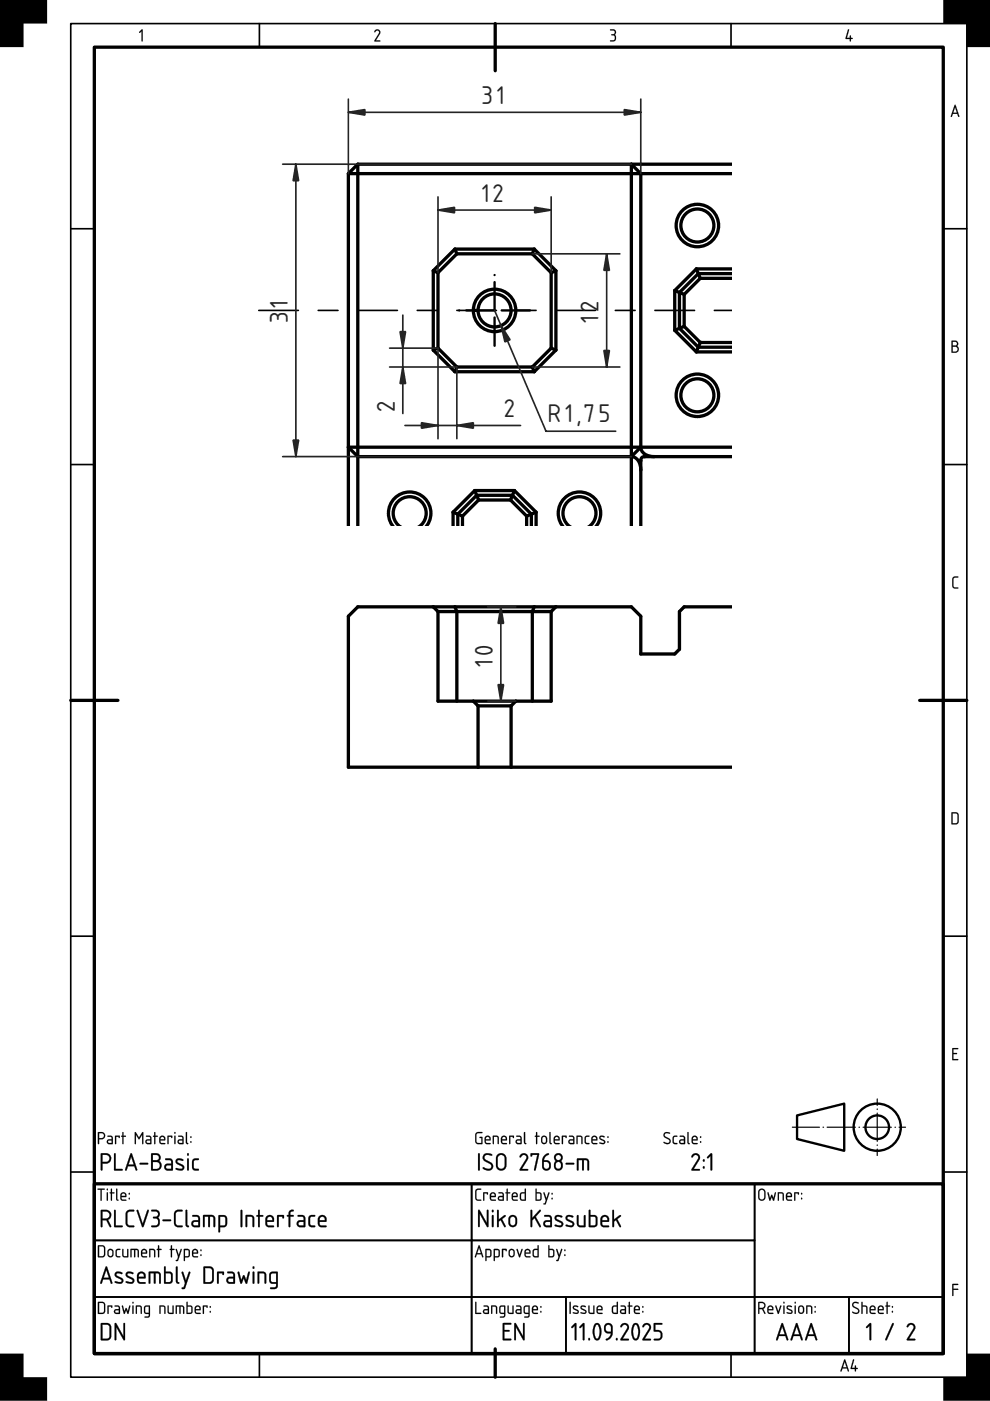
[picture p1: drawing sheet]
<svg xmlns="http://www.w3.org/2000/svg" width="210mm" height="297mm" viewBox="0 0 210 297" stroke-linecap="round" stroke-linejoin="round" font-family="sans-serif">
<defs><g id="words">
<g font-size="6.7" fill="#212529">
<text x="102.1" y="22.1">31</text>
<text x="102.2" y="42.8">12</text>
<text x="61" y="65.3" transform="rotate(-90 61 65.3)">1</text>
<text x="61" y="68.6" transform="rotate(-90 61 68.6)">3</text>
<text x="126.9" y="68.5" transform="rotate(-90 126.9 68.5)">12</text>
<text x="83.7" y="87.3" transform="rotate(-90 83.7 87.3)">2</text>
<text x="106.8" y="88.5">2</text>
<text x="116.1" y="89.4">R1,75</text>
<text x="104.5" y="141.4" transform="rotate(-90 104.5 141.4)">10</text>
</g>
</g></defs>
<g fill="none" stroke="#000" stroke-width=".7">
<path d="M20 10h180v277h-180zM105 5v10M73.9 36.8v74.7M73.9 36.8h81.2M75.9 34.8l-2 2M75.9 34.8h79.2M75.9 34.8v76.7M91.9 57.4v16.8M91.9 57.4l1 .4M92.9 57.8v16M96.4 52.8h16.9M96.4 52.8l-4.5 4.6"/>
<path d="M96.4 52.8l.5 1M96.9 53.8h16M96.9 53.8l-4 4M112.9 53.8l4 4M113.3 52.8l4.6 4.6M113.3 52.8l-.4 1M116.9 57.8v16M117.9 57.4v16.8M117.9 57.4l-1 .4M147.6 57l-4.5 4.6M147.6 57h7.5M147.6 57l.9 2"/>
<path d="M148.5 59l-3.4 3.4M148.5 59h6.6M155.1 58h-7l-4 4v7.6l4 4h7M91.9 74.2l4.5 4.6M92.9 73.8l-1 .4M92.9 73.8l4 4M96.4 78.8h16.9M96.9 77.8l-.5 1M96.9 77.8h16M100.4 65.8h1M112.9 77.8l.4 1M116.9 73.8l1 .4"/>
<path d="M116.9 73.8l-4 4M117.9 74.2l-4.6 4.6M143.1 70l4.5 4.6M143.1 61.6v8.4M143.1 61.6l2 .8M145.1 69.2l-2 .8M145.1 69.2l3.4 3.4M145.1 62.4v6.8M147.6 74.6h7.5M148.5 72.6l-.9 2M148.5 72.6h6.6M133.9 96.8a2.46 2.46 0 0 1 2 2.8"/>
<path d="M135.9 97.7v1.9M135.9 97.6v.1M135.9 94.8a2.46 2.46 0 0 0 2.8 2M135.9 94.8v-58l-2-2v76.7M135.9 99.6v11.9M135.9 94.8l-2 2M136.6 96.8h.2M136.8 96.8a.78 .78 0 0 0-.9 .9M136.8 96.8h1.9M138.7 96.8h16.4M155.1 94.8h-81.2l2 2h58M83.3 111.5a4.5 4.5 0 0 1 .5-6 4.5 4.5 0 0 1 6.1 0 4.5 4.5 0 0 1 .5 6"/>
<path d="M84.7 111.5a3.5 3.5 0 0 1-.4-5.1 3.5 3.5 0 0 1 5.1 0 3.5 3.5 0 0 1-.4 5.1M96.1 108.6v2.9M96.1 108.6l2 .8M98.1 109.4v2.1M100.6 104l-4.5 4.6M100.6 104h8.5M100.6 104l.9 2M101.5 106l-3.4 3.4M101.5 106h6.7M108.2 106l3.5 3.4M109.1 104l4.6 4.6M109.1 104l-.9 2"/>
<path d="M111.7 109.4v2.1M112.7 109l-4-4h-7.6l-4 4v2.5M112.7 109v2.5M112.7 109l-1 .4M113.7 108.6v2.9M113.7 108.6l-1 .4M119.3 111.5a4.5 4.5 0 0 1 .5-6 4.5 4.5 0 0 1 6.1 0 4.5 4.5 0 0 1 .5 6M120.7 111.5a3.5 3.5 0 0 1-.4-5.1 3.5 3.5 0 0 1 5.1 0 3.5 3.5 0 0 1-.4 5.1M91.9 128.7l1 1M92.9 129.7v19h24v-19M92.9 129.7h24M96.4 128.7l.5 1v19"/>
<path d="M113.3 128.7l-.4 1v19M117.9 128.7l-1 1M155.1 128.7h-10l-1 1v8l-1 1h-7.2v-8l-2-2h-58l-2 2v32h81.2M15 148.5h10M100.4 148.7l1 1M101.4 149.7v13M101.4 149.7h7M108.4 149.7v13M109.4 148.7l-1 1M195 148.5h10M20 251h180v36h-180zM105 286v6"/>
<circle cx="147.9" cy="47.8" r="4.5"/>
<circle cx="147.9" cy="47.8" r="3.5"/>
<circle cx="104.9" cy="65.8" r="3.5"/>
<circle cx="104.9" cy="65.8" r="4.5"/>
<circle cx="147.9" cy="83.8" r="4.5"/>
<circle cx="147.9" cy="83.8" r="3.5"/>
</g>
<g fill="none" stroke="#000" stroke-width=".35">
<path d="M15 5h190v287h-190zM55 5v5M155 5v5M15 48.5h5M200 48.5h5M15 98.5h5M200 98.5h5M15 198.5h5M200 198.5h5M15 248.5h5M20 251h80v12h-80zM100 251h60v12h-60z"/>
<path d="M160 251h40v24h-40zM200 248.5h5M20 275h80v12h-80zM20 263h80v12h-80zM100 275h20v12h-20zM100 263h60v12h-60zM120 275h40v12h-40zM160 275h20v12h-20zM180 275h20v12h-20zM55 287v5M155 287v5"/>
</g>
<g fill="#000">
<path d="M0 0h10v5h-5v5h-5zM30 6.3l.3 .1v2.2l-.2 .2-.1-.2v-2l-.3 .4-.2-.1zM79.5 6.5a.64 .64 0 0 1 .9-.2 .64 .64 0 0 1 .1 .9l-.8 1.4h.8l.1 .2h-1.2l.9-1.7a.44 .44 0 0 0-.2-.6 .44 .44 0 0 0-.6 .4l-.1-.2zM129.4 6.2a.75 .75 0 0 1 1 .2 .75 .75 0 0 1-.1 1 .82 .82 0 0 1 .2 1.1 .82 .82 0 0 1-1.2 .2l.1-.1a.76 .76 0 0 0 1-.7l-.1-.3-.7-.1v-.2a.47 .47 0 0 0 .7-.2 .47 .47 0 0 0-.2-.6l-.7-.1zM179.8 6.2l.2 .2-.5 1.6h.7l.1-.5 .1 .5 .4 .2-.4 .1-.1 .5-.1-.5-.9-.1zM200 0h10v10h-5v-5h-5zM202.1 122.4l.3-.2h.7v.2l-.7 .1-.2 .2-.1 1.5 .3 .3h.7v.3h-.8l-.4-.4v-1.6zM201.9 222.2h1.2l-.1 .3h-.9v.7l.8 .2-.8 .1v1h.9l.1 .3h-1.2zM201.9 272.2h1.1l.2 .1-.2 .1h-.9v.8h.9l.2 .2-.2 .1h-.9v1.1l-.1 .2-.1-.2zM0 287h5v5h5v5h-10zM200 292h5v-5h5v10h-10z"/>
<path d="M30 6.3l.3 .1v2.2l-.2 .2-.1-.2v-2l-.3 .4-.2-.1zM30 6.3l-.5 .6h.2l.3-.3 .1 2.2 .1-2.4z"/>
<path d="M79.5 6.4l.3-.2h.4l.4 .4-.1 .6-.8 1.4 .8-.1 .2 .2-.2 .1h-1.1v-.2l.9-1.5a.4 .4 0 0 0-.2-.6 .4 .4 0 0 0-.5 .3l-.3-.1zM79.5 6.5l-.1 .3 .6-.4 .3 .2 .1 .3-1 1.9h1.2l-.1-.2h-.8l.8-1.4a.63 .63 0 0 0-.1-.8 .63 .63 0 0 0-.9 .1z"/>
<path d="M129.4 6.2h.8l.2 .2a.62 .62 0 0 1-.1 1h.1a.84 .84 0 0 1 .1 1.2 .84 .84 0 0 1-1.2 .1l.8-.2 .3-.4-.1-.5-.7-.2 .6-.3 .2-.2-.1-.3-.9-.2zM129.4 6.3v.1l.9 .2 .1 .3-.1 .2-.7 .3 .7 .2a.63 .63 0 0 1 0 .8 .63 .63 0 0 1-.8 .2l-.1 .1 .7 .1 .3-.2a.94 .94 0 0 0-.1-1.2l.3-.6a.88 .88 0 0 0-1.1-.6z"/>
<path d="M179.8 6.2l.2 .2-.5 1.6h.7l.1-.5 .1 .5 .4 .2-.4 .1-.1 .5-.1-.5h-.8l-.2-.1zM179.8 6.2l-.5 2 .9 .1 .1 .5 .1-.5 .4-.1-.4-.2v-.4h-.2v.4h-.7l.5-1.6z"/>
<path d="M202.4 22.2l.2 .1 .8 2.3-.1 .2-.3-.7h-1l-.2 .7-.2-.1zM202.4 22.3l-.8 2.4h.2l.2-.6h1l.3 .7 .1-.2-.8-2.3zM202.5 22.7l-.4 1.2h.8zM202.5 22.7l.4 1.2h-.8z"/>
<path d="M202.4 22.2l.2 .1 .8 2.3-.1 .2-.3-.7h-1l-.2 .7-.2-.1zM202.5 22.7l-.4 1.2h.8z"/>
<path d="M201.8 72.3l.6-.1a.65 .65 0 0 1 .7 .4 .65 .65 0 0 1-.2 .8 .77 .77 0 0 1 .4 .8 .77 .77 0 0 1-.7 .6h-.8zM202 73.5v1.1h.5a.52 .52 0 0 0 .5-.6 .52 .52 0 0 0-.5-.5zM202 72.5v.8h.5a.39 .39 0 0 0 .4-.4 .39 .39 0 0 0-.4-.4z"/>
<path d="M201.8 72.2h.6a.66 .66 0 0 1 .7 .4 .66 .66 0 0 1-.2 .8 .78 .78 0 0 1 .4 .8 .78 .78 0 0 1-.7 .6h-.9zM201.8 72.3v2.4l.8 .1a.77 .77 0 0 0 .6-1.2l-.3-.2 .2-.5-.2-.6zM202 73.5v1.1l.9-.2 .1-.4-.1-.3zM202 73.5h.7l.2 .2a.53 .53 0 0 1 .1 .6 .53 .53 0 0 1-.5 .3h-.5zM202 72.5v.8l.8-.2v-.5zM202 72.5h.5a.41 .41 0 0 1 .4 .4 .41 .41 0 0 1-.4 .4h-.5z"/>
<path d="M202.1 122.4a1.02 1.02 0 0 1 1.1-.1l-.2 .2h-.6l-.2 .3v1.5l.2 .2 .8 .1-.1 .2h-.8l-.4-.3v-1.7zM202.1 122.4l-.2 .4v1.6l.4 .3h.8v-.1l-.7-.1-.3-.3 .1-1.5 .2-.2h.6l.1-.3h-.7z"/>
<path d="M202 172.5v2h.8l.2-.4v-1.4l-.2-.2zM201.8 172.2h1l.4 .5v1.6l-.4 .5h-1.1z"/>
<path d="M202 172.5v2h.8l.2-.4v-1.4l-.2-.2zM202 172.4l.8 .1 .2 .2v1.4a.84 .84 0 0 1-1 .4zM201.7 172.2h1.1l.5 .5v1.7l-.5 .4h-1.1zM201.8 172.3v2.4h1.1l.3-.5v-1.7l-.4-.2z"/>
<path d="M201.9 222.2h1.3l-.2 .3h-.9v.7h.7l.1 .2-.1 .1h-.7v1h.9l.2 .3h-1.3zM201.9 222.2v2.5h1.2l-.1-.1h-.9v-1.1l.8-.1-.8-.1v-.9h.9l.1-.2z"/>
<path d="M20.7 252h1.4l.1 .1-.1 .2-.5-.1v2.3l-.2 .1-.1-.1v-2.3h-.6zM20.7 252v.2h.6l.1 2.4 .1-2.4 .7-.1zM22.7 252.8l.2 .1v1.5l-.1 .2-.2-.2zM22.7 252.8l.1 1.8 .1-1.7zM22.6 252.2a.2 .2 0 0 1 .4 0 .2 .2 0 0 1-.4 0zM22.7 252l.1 .4 .1-.3zM23.5 252l.3 .1-.1 .7h.4l.2 .1-.6 .1 .1 1.5-.2 .1-.1-.2v-1.4l-.3-.1 .3-.1zM23.5 252.1v.7l-.2 .1 .2 .1 .1 1.6 .1-1.6 .6-.1-.6-.1v-.7zM24.6 252l.3 .1v2l.2 .4-.1 .1-.3-.1-.1-.3zM24.7 252.1l-.1 2.1 .3 .3h.2l-.1-.1a1.01 1.01 0 0 1-.2-1.1l.1-1.2zM25.9 253.2l-.1 .4h.8l-.3-.5zM25.8 253.2l.6-.1 .2 .5h-.8zM25.7 252.9a.65 .65 0 0 1 .9 0 .65 .65 0 0 1 .1 .9h-.9l.1 .5h.8l.1 .2-.1 .1h-.7a1.08 1.08 0 0 1-.3-1.7zM25.8 253a1.67 1.67 0 0 0-.1 1.4l.3 .2 .8-.1-.9-.2-.1-.3v-.2h1l-.2-.8-.4-.2zM27.3 254h.2v.3h-.2zM27.3 254v.2h.2v-.2zM27.3 252.9h.2v.3h-.2zM27.3 253l.1 .3 .1-.3z"/>
<path d="M20.7 252h1.4l.1 .1-.6 .1v2.3l-.2 .1-.1-.1v-2.3h-.6zM22.7 252.8l.2 .1v1.5l-.1 .2-.2-.2zM22.6 252.2a.2 .2 0 0 1 .4 0 .2 .2 0 0 1-.4 0zM23.5 252l.2 .1v.7l.6 .1-.6 .1v1.5l-.1 .1-.1-.2v-1.4l-.3-.1 .3-.1zM24.6 252l.3 .1v2l.2 .4-.1 .1-.3-.1-.1-.3zM25.9 253.2l-.1 .4h.8l-.3-.5zM25.7 252.9a.64 .64 0 0 1 .9 0 .64 .64 0 0 1 .1 .9h-.9l.1 .5 .9 .2-.8 .1a1.06 1.06 0 0 1-.3-1.7zM27.3 254h.2v.3h-.2zM27.3 252.9h.2v.3h-.2z"/>
<path d="M21 240.3v1h.6a.52 .52 0 0 0 .4-.6 .52 .52 0 0 0-.5-.4zM20.8 240h.1a1.18 1.18 0 0 1 1.2 .3 .78 .78 0 0 1 .1 .8 .78 .78 0 0 1-.6 .5h-.6v.8l-.2 .1zM23 241.9l-.1 .3 .2 .1h.6v-.5zM22.8 240.8h.8l.3 .5v1.2l-.8 .1a.52 .52 0 0 1-.5-.5 .52 .52 0 0 1 .5-.5h.6v-.4l-.9-.2zM24.4 240.8l1 .1-.1 .4-.1-.3h-.6v1.5l-.1 .1-.1-.2zM26 240l.2 .1v.7l.5 .1-.5 .1v1.5l-.1 .1-.2-.2v-1.4l-.2-.1 .2-.1zM28.6 240l.2 .1 .7 1.1 .6-1.1 .3-.1v2.5l-.3-.1v-1.8l-.6 1-.7-1v1.8l-.2 .2zM31.1 241.9v.3l.1 .1h.7v-.5zM31 240.8h.8l.3 .5v1.2l-.8 .1a.52 .52 0 0 1-.5-.5 .52 .52 0 0 1 .5-.5h.6l-.1-.4-.8-.2zM32.7 240l.2 .1v.7l.6 .1-.6 .1v1.5l-.1 .1-.1-.2v-1.4l-.3-.1 .3-.1zM34.1 241.2l-.1 .4h.8l-.2-.5zM34 240.9a.64 .64 0 0 1 .9 0 .64 .64 0 0 1 0 .9h-.9l.1 .5 1 .2-.8 .1a1.06 1.06 0 0 1-.3-1.7zM35.5 240.8l1 .1-.1 .4-.1-.3h-.5v1.5l-.2 .1-.1-.2zM37 240.8l.2 .1v1.5l-.1 .2-.1-.2zM36.9 240.2a.2 .2 0 0 1 .4 0 .2 .2 0 0 1-.4 0zM38 241.9l-.1 .3 .2 .1h.6v-.5zM37.8 240.8h.8l.3 .5v1.2l-.8 .1a.52 .52 0 0 1-.5-.5 .52 .52 0 0 1 .5-.5h.6v-.4l-.9-.2zM39.4 240l.3 .1v2l.2 .4-.1 .1-.3-.1-.1-.3zM40.4 242h.2v.3h-.2zM40.4 240.9h.2v.3h-.2z"/>
<path d="M21 240.3v1l.7-.1 .3-.4a.5 .5 0 0 0-.5-.5zM21 240.2h.5a.54 .54 0 0 1 .6 .5 .54 .54 0 0 1-.5 .6h-.6zM20.8 240h.1a1.2 1.2 0 0 1 1.2 .3 .78 .78 0 0 1 .2 .8 .78 .78 0 0 1-.7 .5h-.6v.8l-.2 .2zM20.8 240.1l.1 2.5 .1-1.1a1.08 1.08 0 0 0 1.2-.3 .77 .77 0 0 0-.6-1.2zM23 241.9v.4h.7v-.5zM22.9 241.9l.8-.1v.6l-.7-.1zM22.8 240.8h.8l.3 .3v1.5h-1l-.2-.3 .1-.6 .9-.1-.1-.5-.8-.1zM22.8 240.8v.2l.8 .1 .1 .5-.9 .1-.1 .4 .1 .3 1.1 .1v-1.4l-.3-.3zM24.4 240.8h.9l.1 .1-.1 .4-.1-.3h-.6v1.5l-.1 .1-.1-.2zM24.4 240.8l.1 1.8 .1-1.6h.6l.1 .3 .1-.4zM26 240l.2 .1v.7h.4l.1 .1-.5 .1v1.5l-.1 .1-.2-.2v-1.4l-.2-.1 .2-.1zM26 240.1v.7l-.3 .1 .3 .1 .1 1.6 .1-1.6 .5-.1-.5-.1v-.7zM28.6 240l.2 .1 .7 1.1 .6-1.1 .3-.1v2.6l-.3-.2v-1.8l-.6 1-.7-1v1.8l-.2 .2zM28.6 240.1v2.4l.2-.1v-1.9l.7 1 .7-1v1.9l.1 .1v-2.4h-.2l-.6 1.1-.7-1.1zM31.2 241.9l-.1 .4h.8v-.5zM31.1 241.9l.8-.1v.6l-.8-.1zM31 240.8h.8l.3 .3-.1 1.5h-.9l-.3-.3 .1-.6 1-.1-.1-.5-.8-.1zM31 240.8v.2l.8 .1 .1 .5-.9 .1-.2 .4 .2 .3 1.1 .1v-1.4l-.3-.3zM32.7 240l.3 .1-.1 .7h.4l.2 .1-.6 .1 .1 1.5-.2 .1-.1-.2v-1.4l-.3-.1 .3-.1zM32.7 240.1v.7l-.3 .1 .3 .1 .1 1.6 .1-1.6 .5-.1-.5-.1v-.7zM34.1 241.2l-.1 .4h.8l-.2-.5zM34.1 241.2l.5-.1 .2 .5h-.8zM34 240.9a.65 .65 0 0 1 .9 0 .65 .65 0 0 1 0 .9h-.9l.1 .5h.8l.2 .2-.2 .1h-.6a1.08 1.08 0 0 1-.3-1.7zM34 241a1.67 1.67 0 0 0-.1 1.4l.4 .2 .8-.1-1-.2-.1-.3v-.2h1l-.1-.8-.5-.2zM35.5 240.8h.9l.1 .1-.1 .4-.1-.3h-.5v1.5l-.2 .1-.1-.2zM35.5 240.8l.1 1.8 .1-1.6h.6l.1 .3 .1-.4zM37 240.8l.2 .1v1.5l-.1 .2-.2-.2zM37 240.8l.1 1.8 .1-1.7zM36.9 240.2a.2 .2 0 0 1 .4 0 .2 .2 0 0 1-.4 0zM37 240v.3h.2v-.3zM38 241.9v.4h.7v-.5zM37.9 241.9l.8-.1v.6l-.7-.1zM37.8 240.8h.8l.3 .3-.1 1.5h-.9l-.2-.3 .1-.6 .9-.1-.1-.5-.8-.1zM37.8 240.8v.2l.8 .1 .1 .5-.9 .1-.1 .4 .1 .3 1.1 .1v-1.4l-.3-.3zM39.4 240l.3 .1v2l.2 .4-.1 .1-.3-.1-.1-.3zM39.5 240.1l-.1 2.1 .1 .3 .3 .1 .1-.1-.3-.4v-2zM40.4 242h.2v.3h-.2zM40.4 242l.1 .3 .1-.3zM40.4 240.9h.2v.3h-.2zM40.4 241v.2h.2v-.2z"/>
<path d="M21.7 256.9v1.5a1.06 1.06 0 0 0 1.5-.8l-.1-.3-.4-.4zM21.4 256.6l.2-.1a1.71 1.71 0 0 1 1.7 .4 1.12 1.12 0 0 1-.4 1.7l.6 1.3v.2h-.3l-.7-1.4h-.8v1.3v.1h-.3zM24.2 256.6h.3v.1v3.1h1.3l.2 .1v.2h-1.8zM26.9 256.7a1.46 1.46 0 0 1 1.6 0l-.2 .2h-1l-.3 .5 .1 2.1 .4 .3 .9 .1-.1 .3-1-.1-.6-.4-.1-2.3zM29 256.6l.3 .1 1 2.8 .9-2.8 .3-.2-1.1 3.6-.3-.1zM32.1 256.5a1.21 1.21 0 0 1 1.8 .9l-.4 .8a1.18 1.18 0 0 1 .2 1.6 1.18 1.18 0 0 1-1.7 .2l.3-.2a.88 .88 0 0 0 1-.1 .88 .88 0 0 0 .2-.9l-.4-.5h-.6v-.3a.67 .67 0 0 0 .9-.2 .67 .67 0 0 0-.1-.9l-1.2-.1zM34.5 258.6h1.6l.2 .1-.2 .2h-1.5h-.1zM37.2 256.7a1.46 1.46 0 0 1 1.5 0l-.2 .2h-1l-.3 .5 .1 2.1 .4 .3 1 .1-.1 .3-1.1-.1-.5-.4-.1-2.3zM39.4 256.6h.3v.1v2.9l.4 .4a.52 .52 0 0 1-.7 0 .52 .52 0 0 1-.1-.7zM41 259.2l-.1 .4 .3 .2h.8v-.7zM40.8 257.6h1.1l.5 .6v1.9l-.2 .1h-.9a.74 .74 0 0 1-.7-.8 .74 .74 0 0 1 .7-.7h.7v-.5l-.2-.2-1-.1zM43.1 257.6h1.7a.84 .84 0 0 1 .8 1.1v1.3l-.2 .2-.1-.2-.1-1.8-.2-.2h-.5v2v.1h-.3l-.1-2.1h-.7v2l-.1 .1h-.2zM46.7 258v1.8h.9l.2-.4v-1.2l-.2-.2zM46.4 257.7a1.38 1.38 0 0 1 1.7 .5l.1 .2a1.71 1.71 0 0 1-.5 1.8h-1l-.1 1h-.3zM51.1 256.6h.2l.1 .1v3.3l-.2 .2-.2-.2zM52.1 257.6a1.44 1.44 0 0 1 1.8 .5v1.8l-.2 .3-.2-.3v-1.7l-.3-.2h-.8v2l-.2 .2a4 4 0 0 1-.1-2.6zM54.8 256.5l.2 .1 .1 .1v.9h.5l.2 .2-.2 .2h-.5v2l-.2 .2-.2-.2v-2l-.3-.2 .3-.2zM56.8 258.2l-.2 .5h1.2a.58 .58 0 0 0-.3-.7 .58 .58 0 0 0-.7 .2zM56.6 257.8a.92 .92 0 0 1 1.2 0 .92 .92 0 0 1 .1 1.3h-1.3l.2 .7h1.1l.2 .2-.2 .2h-.9a.89 .89 0 0 1-.7-1.2 1.14 1.14 0 0 1 .3-1.2zM58.8 257.7l1.2-.1 .2 .2-.1 .5h-.2v-.3h-.8v2l-.2 .2a3.9 3.9 0 0 1-.1-2.5zM61.4 256.7l.3-.2h.5v.3l-.6 .3-.1 .5h.6l.2 .2-.2 .1h-.6v2.1l-.1 .2-.2-.2v-2.1l-.4-.1 .4-.2zM63.4 259.2l-.1 .4 .2 .2h.9v-.7zM63.1 257.6h1.1l.5 .6v1.9l-.2 .1h-.9a.74 .74 0 0 1-.7-.8 .74 .74 0 0 1 .7-.7h.8v-.5l-.2-.2-1.1-.1zM65.6 257.8a1.11 1.11 0 0 1 1.2 0v.1a.86 .86 0 0 0-1.1 .5l.1 1.2 .1 .2 .9 .1v.1a.96 .96 0 0 1-1.2 0 .96 .96 0 0 1-.2-1.2v-.7zM67.9 258.2l-.1 .5h1.1a.58 .58 0 0 0-.3-.7 .58 .58 0 0 0-.7 .2zM67.7 257.8a.92 .92 0 0 1 1.2 0 .92 .92 0 0 1 .2 1.3h-1.3l.1 .7h1.1l.2 .2-.2 .2h-.9a.89 .89 0 0 1-.7-1.2 1.14 1.14 0 0 1 .3-1.2z"/>
<path d="M21.7 256.9v1.5l.1-.1a.95 .95 0 0 0 1.4-.9l-.5-.5zM21.7 256.8l1 .1 .3 .2a.67 .67 0 0 1 0 1l-.3 .3h-1zM21.4 256.5h.2a1.74 1.74 0 0 1 1.8 .4 1.1 1.1 0 0 1-.5 1.7l.7 1.3-.1 .3-.3-.1-.7-1.4h-.8v1.3v.2h-.3zM21.4 256.6v3.5l.3-.1v-1.3h.9l.7 1.3 .2 .1v-.2l-.6-1.3 .5-.5a1.06 1.06 0 0 0-.9-1.6zM24.2 256.5h.3l.1 .2-.1 3.1h1.3l.2 .1v.3h-1.8zM24.2 256.6v3.5h1.8v-.2h-.2h-1.3v-3.2zM26.9 256.7l.4-.2h1.1v.3l-1.3 .2-.1 2.3 .2 .4 1.3 .2v.3h-1.3l-.5-.5-.1-2.3zM26.9 256.8l-.2 .6 .1 2.3 .5 .4 1 .1 .1-.3h-.9l-.5-.3v-2.2l.3-.5 1-.1 .1-.1a1.48 1.48 0 0 0-1.5 .1zM29 256.5l.4 .2 .9 2.8 .9-2.8 .3-.2 .1 .3-1.2 3.4-.3-.2zM29 256.6l1.1 3.4 .3 .1 1.1-3.5-.3 .1-.9 2.8-1-2.8zM32.1 256.5h1.2l.3 .3a.88 .88 0 0 1-.1 1.4v-.1a1.2 1.2 0 0 1 .2 1.7 1.2 1.2 0 0 1-1.7 .2l.3-.2 1.1-.1a.88 .88 0 0 0 0-1 .88 .88 0 0 0-.9-.4v-.3h.1a.61 .61 0 0 0 .8-.2 .61 .61 0 0 0 0-.8l-1.3-.2zM32.1 256.6v.2h.9a.56 .56 0 0 1 .5 .4 .56 .56 0 0 1-.1 .6l-.9 .3 .9 .4a.9 .9 0 0 1 0 1.2 .9 .9 0 0 1-1.1 .2l-.2 .1a1.66 1.66 0 0 0 1.5-.1 1.31 1.31 0 0 0-.1-1.7 .93 .93 0 0 0 .3-1.2 .93 .93 0 0 0-1.2-.5zM34.5 258.6l1.6-.1 .2 .2-.2 .2h-1.5h-.1zM34.5 258.6l.1 .3h1.5l.2-.2-.2-.1zM37.2 256.7l.4-.2h1.1v.3l-1.3 .2-.1 2.3 .1 .4 1.3 .2v.3h-1.2l-.5-.5-.1-2.3zM37.2 256.8l-.3 .6 .1 2.3 .5 .4 1.1 .1 .1-.3h-1l-.4-.3-.1-2.2 .3-.5 1-.1 .2-.1a1.48 1.48 0 0 0-1.5 .1zM39.4 256.5h.3v.2v2.9l.4 .4a.44 .44 0 0 1-.5 .1 .44 .44 0 0 1-.3-.5zM39.4 256.6l-.1 3 .2 .4 .4 .2 .1-.2-.3-.4v-2.9zM41 259.2v.5l1 .1v-.7zM41 259.2l1.1-.2v.8l-1.1-.1-.1-.2zM40.8 257.6h1.1l.5 .6v1.9l-.2 .1h-.9a.75 .75 0 0 1-.7-.5 .75 .75 0 0 1 .2-.8h-.1a1.33 1.33 0 0 1 1.3-.2l-.1-.6-1.1-.2zM40.8 257.7v.2l1 .1 .2 .2 .1 .5h-.8a.73 .73 0 0 0-.7 .5 .73 .73 0 0 0 .2 .8l.3 .1 1.1 .1 .2-.2-.1-2-.4-.3zM43.1 257.6h1.7l.6 .2a3 3 0 0 1 .2 2.3h-.3l-.1-.1-.1-1.9-.6-.1v2l-.2 .2-.2-.2v-2h-.7v2v.1h-.3zM43.1 257.6v2.5l.3-.1v-2.1h.8v2.2h.2l.1-.1v-2.1l.5 .1 .3 .2v1.8l.1 .2 .2-.2v-1.3a.82 .82 0 0 0-.8-1.1zM46.7 258v1.8h.9l.2-.4-.1-1.3zM46.6 257.9l1 .1 .2 .2v1.2l-.2 .4-1 .1zM46.3 257.7l1.3-.1 .4 .2 .2 .6-.1 1.4-.4 .4h-1v.9l-.2 .2-.2-.2zM46.4 257.7v3.5h.2v-.1v-.9l1.2-.1a2.14 2.14 0 0 0 .3-1.9 1.3 1.3 0 0 0-1.6-.6zM51 256.5h.3l.1 .2v3.3l-.2 .2-.2-.2zM51.1 256.6l-.1 3.4 .2 .2 .2-.2v-3.3l-.1-.1zM52.1 257.6h1.1l.5 .2a3.5 3.5 0 0 1 .2 2.3h-.3l-.1-.2-.1-1.8-1-.1v2v.1h-.3zM52.1 257.7v2.4l.3-.1v-2.1h.8l.3 .3 .1 1.7 .1 .2 .2-.2v-1.2a.8 .8 0 0 0-.7-1.1zM54.8 256.5h.3v.2v.9h.5l.3 .2-.3 .2h-.5v2l-.2 .2-.2-.2v-2l-.3-.1-.1-.1 .1-.2h.3zM54.8 256.6l-.1 1-.3 .2 .3 .1v2.1l.2 .2 .2-.2v-2.1l.7-.1-.2-.2h-.5v-.9zM56.8 258.2l-.2 .5h1.1a.55 .55 0 0 0-.2-.6 .55 .55 0 0 0-.7 .1zM56.7 258.2l.3-.2h.5l.3 .7h-1.2zM56.6 257.8a.94 .94 0 0 1 1.2 0 .94 .94 0 0 1 .1 1.3h-1.3l.2 .7h1.1l.2 .2-.2 .2h-.9a.92 .92 0 0 1-.8-1.2 1.08 1.08 0 0 1 .4-1.2zM56.6 257.9a2.22 2.22 0 0 0-.1 2.1l.5 .2h.9l.2-.2-.2-.1-1.1-.1-.2-.4v-.4h1.4l.1-.7-.2-.4-.7-.3zM58.8 257.6h1.2l.2 .2v.5l-.1 .1-.2-.1v-.3h-.8v2l-.2 .2-.2-.2zM58.8 257.7a4.3 4.3 0 0 0 .1 2.5l.2-.2v-2.1h.8l.2 .4 .1-.5-.2-.2zM61.4 256.7l.3-.2h.6v.3l-.6 .1-.2 .7h.6l.2 .2-.2 .2-.6-.1 .1 2.1-.2 .2-.2-.2v-2.1h-.3l-.1-.1 .1-.2h.3v-.6zM61.4 256.7l-.2 .9-.3 .2 .3 .1v2.1l.2 .2 .1-.2v-2.1h.6l.2-.1-.2-.2h-.6l.1-.5 .6-.3v-.3h-.5zM63.4 259.2v.5l1 .1v-.7zM63.3 259.2l1.1-.2v.8l-1-.1-.2-.2zM63.1 257.6h1.1l.5 .6 .1 1.9-.3 .1h-.9a.75 .75 0 0 1-.7-.5 .75 .75 0 0 1 .2-.8 1.33 1.33 0 0 1 1.3-.2l-.1-.6-1.2-.2zM63.2 257.7v.2l1 .1 .2 .2v.5h-.8a.73 .73 0 0 0-.6 .5 .73 .73 0 0 0 .1 .8l.3 .1 1.1 .1 .2-.2-.1-2-.4-.3zM65.6 257.8a1.11 1.11 0 0 1 1.3 0l-.1 .1a.86 .86 0 0 0-1 .5v1.2l1 .3 .1 .1a.97 .97 0 0 1-1.3 0 .97 .97 0 0 1-.2-1.2v-.7zM65.6 257.8l-.2 .4a2.61 2.61 0 0 0 .2 1.7 1.1 1.1 0 0 0 1.2 .1l-.2-.2h-.7a1.97 1.97 0 0 1 0-1.8l.8-.1 .1-.1a1.12 1.12 0 0 0-1.2 0zM67.9 258.2l-.1 .5h1.1a.55 .55 0 0 0-.3-.6 .55 .55 0 0 0-.7 .1zM67.9 258.2l.3-.2h.5l.2 .7h-1.2zM67.7 257.8a.94 .94 0 0 1 1.3 0 .94 .94 0 0 1 .1 1.3h-1.3l.1 .7h1.1l.3 .2-.3 .2h-.9a.92 .92 0 0 1-.7-1.2 1.08 1.08 0 0 1 .3-1.2zM67.7 257.9a2.22 2.22 0 0 0-.1 2.1l.5 .2h.9l.2-.2-.2-.1-1.1-.1-.2-.4v-.4h1.5v-.7l-.2-.4-.7-.3z"/>
<path d="M21.7 244.9v1.4h.8a.75 .75 0 0 0 .7-.7 .75 .75 0 0 0-.8-.7zM21.4 244.6l.2-.1a1.69 1.69 0 0 1 1.7 .4 1.1 1.1 0 0 1 .2 1.1 1.1 1.1 0 0 1-1 .7h-.8v1.3v.1h-.3zM24.2 244.6h.3v.1v3.1h1.3l.2 .1v.2h-1.8zM27.7 244.5l.3 .1 1.1 3.3-.2 .3-.4-.9h-1.4l-.3 .9-.3-.2zM27.8 245.2l-.6 1.7h1.2zM29.6 246.6h1.6l.2 .1-.2 .2h-1.4h-.2zM32.1 244.6l.9-.1a.93 .93 0 0 1 1 .6 .93 .93 0 0 1-.3 1 1.11 1.11 0 0 1 .5 1.2 1.11 1.11 0 0 1-.9 .9l-1.2-.1zM32.4 246.4v1.5h.8a.74 .74 0 0 0 .7-.8 .74 .74 0 0 0-.7-.7zM32.4 244.9v1.1h.8a.56 .56 0 0 0 .5-.6 .56 .56 0 0 0-.6-.5zM35.3 247.2l-.1 .4 .2 .2h.9v-.7zM35.1 245.6h1.1l.4 .6 .1 1.9-.2 .1h-1a.74 .74 0 0 1-.7-.8 .74 .74 0 0 1 .7-.7h.8v-.5l-.2-.2-1-.1zM37.4 245.8a1.2 1.2 0 0 1 1.5 .1l-.2 .2-.6-.1a.34 .34 0 0 0-.4 0 .34 .34 0 0 0-.1 .4l1.1 .5a.71 .71 0 0 1 .2 1 .71 .71 0 0 1-1 .2l-.6-.2v-.2h.2a.78 .78 0 0 0 1.2-.2l-.2-.3-.9-.4a.65 .65 0 0 1-.2-1zM39.7 245.7h.3v.1v2.2l-.1 .2-.2-.2zM39.7 244.8a.24 .24 0 0 1 .4 0 .24 .24 0 0 1-.4 0zM40.9 245.8a1.11 1.11 0 0 1 1.3 0l-.1 .1a.86 .86 0 0 0-1 .5v1.2l.2 .2 .8 .1 .1 .1a.96 .96 0 0 1-1.2 0 .96 .96 0 0 1-.3-1.2v-.7z"/>
<path d="M21.7 244.9v1.4h1l.3-.2a.74 .74 0 0 0 .1-.8 .74 .74 0 0 0-.7-.4zM21.7 244.8h.7a.77 .77 0 0 1 .8 .8 .77 .77 0 0 1-.7 .8h-.8zM21.4 244.5h.2a1.72 1.72 0 0 1 1.7 .4 1.11 1.11 0 0 1 .2 1.1 1.11 1.11 0 0 1-1 .7h-.8l.1 1.3-.1 .1h-.3zM21.4 244.6v3.4l.1 .2 .2-.2v-1.3a1.49 1.49 0 0 0 1.7-.5 1.1 1.1 0 0 0-.9-1.7zM24.2 244.5h.3l.1 .2-.1 3.1h1.3l.2 .1v.3h-1.8zM24.2 244.6v3.5h1.8v-.2h-.2h-1.3v-3.2zM27.7 244.5l.3 .1 1.1 3.3-.2 .3-.2-.2-.2-.7h-1.4l-.3 .9h-.3v-.2zM27.7 244.6l-1.2 3.4 .2 .2 .2-.2 .2-.8h1.4l.4 1 .2-.3-1.1-3.3zM27.8 245.3l-.6 1.6h1.2zM27.8 245.2l.6 1.7h-1.2zM29.6 246.6l1.6-.1 .2 .2-.2 .2h-1.4h-.2zM29.6 246.6l.2 .3h1.4l.2-.2-.2-.1zM32.1 244.5h.9a.94 .94 0 0 1 1 .5 .94 .94 0 0 1-.3 1.1l.4 .4a1.1 1.1 0 0 1-.8 1.7h-1.2l-.1-3.5zM32.1 244.6v3.5l1.2 .1a1.08 1.08 0 0 0 .9-.9 1.08 1.08 0 0 0-.5-1.2l.3-.4a.92 .92 0 0 0-.3-1l-.4-.2zM32.4 246.4v1.5l1-.1 .3-.2a.75 .75 0 0 0 .1-.8 .75 .75 0 0 0-.6-.4zM32.4 246.3l1 .1 .3 .2a.75 .75 0 0 1 .2 .8 .75 .75 0 0 1-.7 .5h-.8zM32.4 244.9v1.1l1.2-.2a.58 .58 0 0 0 0-.6 .58 .58 0 0 0-.5-.3zM32.4 244.8l.9 .1 .3 .1a.56 .56 0 0 1 .1 .7 .56 .56 0 0 1-.5 .3h-.8zM35.3 247.2v.5l1 .1v-.7zM35.3 247.2l1-.2v.8l-1-.1-.1-.2zM35 245.6h1.2l.5 .6v1.9l-.2 .1h-1a.75 .75 0 0 1-.7-.5 .75 .75 0 0 1 .2-.8 1.33 1.33 0 0 1 1.3-.2l-.1-.6-1.2-.2zM35.1 245.7v.2l1 .1 .2 .2v.5h-.8a.73 .73 0 0 0-.6 .5 .73 .73 0 0 0 .1 .8l.4 .1 1.1 .1 .1-.2v-2l-.5-.3zM37.4 245.8a1.2 1.2 0 0 1 1.5 .1l-.2 .3a.82 .82 0 0 0-1.1 .1l.2 .2 .9 .4a.68 .68 0 0 1 .3 .9 .68 .68 0 0 1-.8 .4l-1-.3 .2-.3 1 .2 .3-.1-.1-.3-1-.5a.68 .68 0 0 1-.2-1.1zM37.4 245.8l-.1 .4 .1 .5 1.1 .5 .2 .3-.2 .3-1.1-.1-.1 .1a1.8 1.8 0 0 0 1.5 .3 .61 .61 0 0 0 .2-.6 .61 .61 0 0 0-.3-.5l-.9-.5-.2-.2a.62 .62 0 0 1 1-.2h.2v-.3l-.9-.2zM39.7 245.6h.3l.1 .2v2.2l-.2 .2-.2-.2zM39.7 245.7v2.3l.2 .2 .1-.2v-2.2zM39.7 244.5h.3v.5h-.3zM39.7 244.6v.4h.3v-.4zM40.9 245.8a1.11 1.11 0 0 1 1.3 0v.1a.86 .86 0 0 0-1.1 .5v1.2l1 .3 .1 .1a.93 .93 0 0 1-1.5-.5v-1.4zM40.9 245.8l-.1 .4-.1 1.3 .2 .4a1.1 1.1 0 0 0 1.3 .1l-.2-.2h-.8a1.97 1.97 0 0 1 .1-1.8l.7-.1 .2-.1a1.12 1.12 0 0 0-1.3 0z"/>
<path d="M101 252.2l.2-.2h.8v.2l-.8 .1-.2 .2v1.4l.2 .4h.7l.1 .3h-.8l-.4-.4v-1.6zM102.5 252.8l1 .1-.1 .4-.2-.3h-.5v1.5l-.1 .1-.2-.2zM104.2 253.2l-.1 .4h.8l-.2-.5zM104.1 252.9a.64 .64 0 0 1 .8 0 .64 .64 0 0 1 .1 .9h-.9l.1 .5 .9 .2-.7 .1a1.06 1.06 0 0 1-.3-1.7zM105.9 253.9l-.1 .3 .2 .1h.6v-.5zM105.7 252.8h.8l.3 .5v1.2l-.8 .1a.52 .52 0 0 1-.5-.5 .52 .52 0 0 1 .5-.5h.6v-.4l-.9-.2zM107.4 252l.3 .1v.7l.5 .1-.5 .1v1.5l-.2 .1-.1-.2v-1.4l-.2-.1 .2-.1zM108.8 253.2l-.1 .4h.8l-.2-.5zM108.7 252.9a.64 .64 0 0 1 .9 0 .64 .64 0 0 1 .1 .9h-1l.2 .5 .9 .2-.8 .1a1.06 1.06 0 0 1-.3-1.7zM110.6 253.1l-.1 .3v.8l.8 .1v-1.3zM110.3 253l.3-.2h.7v-.7l.2-.1v2.6h-.9l-.3-.3zM113.8 253v1.3h.5a.91 .91 0 0 0 .2-1.2zM113.6 252l.2 .1v.7h.7l.3 .3v1l-.3 .5-1-.1zM115.2 252.8l.3 .1 .4 1.2 .4-1.2 .1-.1 .1 .1-.9 2.5-.4-.2 .3-.1 .2-.6zM117 254h.2v.3h-.2zM117 252.9h.2v.3h-.2z"/>
<path d="M100.9 252.2a1.02 1.02 0 0 1 1.2-.1l-.2 .2h-.7l-.2 .3v1.5l.3 .2 .7 .1-.1 .2h-.7l-.4-.3-.1-1.7zM101 252.2l-.2 .4v1.6l.4 .3h.8l-.1-.1-.7-.1-.2-.4v-1.4l.2-.2 .8-.1v-.2h-.8zM102.5 252.8h.8l.2 .1-.1 .4-.2-.3h-.5v1.5l-.1 .1-.2-.2zM102.5 252.8l.1 1.8 .1-1.6h.5l.2 .3v-.4zM104.2 253.2l-.1 .4h.8l-.2-.5zM104.2 253.2l.5-.1 .2 .5h-.8zM104.1 252.9a.65 .65 0 0 1 .9 0 .65 .65 0 0 1 0 .9h-.9l.1 .5h.8l.2 .2-.2 .1h-.6a1.08 1.08 0 0 1-.3-1.7zM104.1 253a1.67 1.67 0 0 0-.1 1.4l.4 .2 .7-.1-.9-.2-.1-.3v-.2h1l-.1-.8-.5-.2zM105.9 253.9v.4h.7v-.5zM105.9 253.9l.7-.1v.6l-.7-.1zM105.7 252.8h.8l.3 .3v1.5h-1l-.2-.3 .1-.6 .9-.1-.1-.5-.8-.1zM105.7 252.8v.2l.8 .1 .1 .5-.9 .1-.1 .4 .1 .3 1.1 .1v-1.4l-.3-.3zM107.4 252l.3 .1-.1 .7h.5l.1 .1-.5 .1v1.5l-.2 .1-.1-.2v-1.4l-.3-.1 .3-.1zM107.5 252.1l-.1 .7-.2 .1 .2 .1 .1 1.6 .1-1.6 .6-.1-.6-.1v-.7zM108.8 253.2l-.1 .4h.8l-.2-.5zM108.8 253.2l.5-.1 .3 .5h-.9zM108.7 252.9a.66 .66 0 0 1 .9 0 .66 .66 0 0 1 .1 .9h-1l.2 .5h.7l.2 .2-.2 .1h-.6a1.08 1.08 0 0 1-.3-1.7zM108.7 253a1.67 1.67 0 0 0-.1 1.4l.4 .2 .8-.1-.9-.2-.2-.3v-.2h1l-.1-.8-.5-.2zM110.6 253.1l-.1 .3a.67 .67 0 0 0 .3 .9h.5l-.1-1.3zM110.6 253h.7v1.4l-.8-.2v-.8zM110.3 252.9l.3-.1h.7l-.1-.7 .3-.1v2.6h-.7l-.4-.1a1.56 1.56 0 0 1-.2-1.4zM110.4 253l-.2 1.1 .2 .4h1.1v-2.5l-.2 .1v.7h-.7zM113.8 253v1.3h.6l.2-.2-.1-.9zM113.8 253h.6l.2 .2v.8l-.1 .3-.7 .1zM113.6 252l.2 .1v.7h.7l.3 .3v1.2l-.3 .3h-.8l-.2-.1zM113.6 252v2.5l.1 .1 .8-.1 .3-.4v-1l-.3-.3h-.7v-.7zM115.2 252.8l.3 .1 .4 1.2 .3-1.2 .2-.1 .1 .1-.8 2.4-.1 .1-.4-.2 .3-.1 .2-.6zM115.3 252.8l.4 1.7-.2 .6-.3 .1 .4 .2 .9-2.5h-.2l-.4 1.2-.4-1.2zM116.9 254h.3v.3h-.3zM117 254v.2h.1v-.2zM116.9 252.9h.3v.3h-.3zM117 253l.1 .3v-.3z"/>
<path d="M101.4 244.6h.3v.1v3.3l-.2 .2-.1-.2zM102.6 244.8a1.41 1.41 0 0 1 1.8 .1l-.2 .1a.93 .93 0 0 0-1.5 .4l.4 .6a1.9 1.9 0 0 1 1.4 1 1.07 1.07 0 0 1-.5 1.1 1.07 1.07 0 0 1-1.3-.1l-.3-.3 .1-.2a1.19 1.19 0 0 0 1.7 0 .58 .58 0 0 0-.4-.8l-1.3-.8-.2-.5zM105.8 245l-.3 .6v1.6a.75 .75 0 0 0 .8 .6 .75 .75 0 0 0 .7-.7v-1.5a.75 .75 0 0 0-.4-.7 .75 .75 0 0 0-.8 .1zM105.5 244.8a1.1 1.1 0 0 1 1.2-.2 1.1 1.1 0 0 1 .7 1v1.5a1.1 1.1 0 0 1-1.1 1.1 1.1 1.1 0 0 1-1.1-1.1v-1.8zM110.4 244.8a.92 .92 0 0 1 1.3-.1 .92 .92 0 0 1 .1 1.2l-1.2 1.9h1.2l.1 .1v.3h-1.7v-.3l1.3-2.1a.6 .6 0 0 0-.3-.9 .6 .6 0 0 0-.8 .5l-.2-.2zM112.5 244.5h1.6l.2 .2-.7 3.3-.2 .2-.2-.2 .7-3.1h-1.1l-.1 .3-.2-.2zM115.4 245l.8-.5 .2 .2a1.88 1.88 0 0 0-1.1 1.3 1.12 1.12 0 0 1 1.5 .9 1.12 1.12 0 0 1-1.2 1.3l-.5-.4-.2-.4a2.92 2.92 0 0 1 .3-2.1zM115.3 246.3v1a.57 .57 0 0 0 .6 .5 .57 .57 0 0 0 .5-.5l-.1-.8-.3-.1zM118 246.5a.8 .8 0 0 0 .4 1.3 .71 .71 0 0 0 .6-.9 .71 .71 0 0 0-1-.4zM117.8 245.4a.6 .6 0 0 0 1.2 0 .6 .6 0 0 0-1.2 0zM117.8 244.7a.93 .93 0 0 1 1.3 .1 .93 .93 0 0 1-.2 1.4 1.07 1.07 0 0 1 .4 1.4 1.07 1.07 0 0 1-1.5 .4l-.3-.7a1.15 1.15 0 0 1 .3-1.1 .92 .92 0 0 1 0-1.5zM120 246.6h1.6l.2 .1-.2 .2h-1.5h-.1zM122.4 245.6h1.7a.84 .84 0 0 1 .8 1.1v1.3l-.2 .2-.2-.2v-1.8l-.2-.2h-.5v2l-.1 .1h-.2l-.1-2.1h-.7v2l-.1 .1h-.2z"/>
<path d="M101.4 244.5h.3l.1 .2v3.3l-.3 .2-.2-.2zM101.4 244.6v3.4l.1 .2 .2-.2v-3.3v-.1zM102.6 244.8l.4-.3 .9 .1 .4 .1v.3l-.1 .1a.91 .91 0 0 0-1.5 .3l.4 .5a1.92 1.92 0 0 1 1.4 1.1v.5l-.2 .5a1.47 1.47 0 0 1-2-.4l.2-.2 1.1 .4h.3l.2-.3a.55 .55 0 0 0-.3-.7l-1.3-.9-.2-.5zM102.6 244.8a.91 .91 0 0 0 .3 1.4l.9 .5a.64 .64 0 0 1 .3 1 .64 .64 0 0 1-1 .1l-.6-.3-.1 .1 .1 .2a1.13 1.13 0 0 0 1.3 .4 1.13 1.13 0 0 0 .7-1.2l-.5-.6-.9-.4a.56 .56 0 0 1-.3-.9l.3-.2 1.1 .1 .1-.1a1.41 1.41 0 0 0-1.7-.1zM105.8 245.1l-.3 .5 .1 1.7 .2 .3 .6 .2 .3-.1 .3-.4v-1.9l-.2-.4-.4-.1zM105.8 245a.78 .78 0 0 1 .8-.1 .78 .78 0 0 1 .4 .7v1.5a.77 .77 0 0 1-.7 .8 .77 .77 0 0 1-.8-.7v-1.6zM105.5 244.8a1.11 1.11 0 0 1 1.2-.2 1.11 1.11 0 0 1 .7 1v1.5a1.13 1.13 0 0 1-1.1 1.1 1.13 1.13 0 0 1-1.2-1.1l.1-1.8zM105.5 244.8l-.3 .7v1.6l.3 .8a1.18 1.18 0 0 0 1.5 0l.3-.8v-1.5l-.1-.5-.7-.5h-.5zM110.4 244.8l.1-.1a.87 .87 0 0 1 1.3 .2l.2 .3-.1 .6-1.3 2h1.2l.2 .1v.3h-1.8v-.3l1.3-2.1a.58 .58 0 0 0-.3-.9 .58 .58 0 0 0-.8 .5l-.3-.2zM110.4 244.8l-.2 .4 .1 .2 .2-.1a.56 .56 0 0 1 .4-.5 .56 .56 0 0 1 .6 .2l.1 .6-1.4 2.3v.2h1.7l-.1-.2h-1.2l1.2-2a.94 .94 0 0 0-.4-1.3l-.5-.1zM112.5 244.5h1.6l.2 .2-.7 3.3-.2 .2-.2-.2 .7-3.1h-1.1v.3h-.1l-.2-.2zM112.5 244.6v.4l.2 .2 .1-.4h1.2l-.8 3.2 .2 .2 .9-3.5-.2-.2zM115.4 245l.8-.5 .2 .2a2.06 2.06 0 0 0-1.1 1.3h.8l.5 .3a1.4 1.4 0 0 1-.1 1.7 .89 .89 0 0 1-1.3-.1l-.3-.5a2.94 2.94 0 0 1 .3-2.1zM115.4 245l-.2 .3a2.89 2.89 0 0 0-.2 2.1 .94 .94 0 0 0 1.1 .7 .94 .94 0 0 0 .7-1.2 1.12 1.12 0 0 0-1.5-.9l.2-.6 .8-.6v-.2l-.2-.1zM115.3 246.3v1l.2 .4 .4 .1 .4-.1a.84 .84 0 0 0-.4-1.3zM115.3 246.3h.7l.3 .2a.74 .74 0 0 1 .2 1 .74 .74 0 0 1-1 .2l-.2-.4zM118 246.5l-.2 .4 .1 .6 .3 .3 .6-.1a1.06 1.06 0 0 0 0-1.2l-.4-.1zM118 246.5a.7 .7 0 0 1 1 .6 .7 .7 0 0 1-1 .6l-.2-.4v-.6zM117.8 245.4a.55 .55 0 0 0 1.1 0 .55 .55 0 0 0-1.1 0zM117.8 245.4a.6 .6 0 0 1 1.2 0 .6 .6 0 0 1-1.2 0zM117.8 244.7a.94 .94 0 0 1 1.3 .1 .94 .94 0 0 1-.2 1.4l.1-.1a1.33 1.33 0 0 1 0 1.9l-.4 .2-.7-.1-.3-.3-.2-.5a1.09 1.09 0 0 1 .4-1.1 .89 .89 0 0 1 0-1.5zM117.6 244.9l-.1 .2a.96 .96 0 0 0 .4 1.1 1.07 1.07 0 0 0-.4 1.3 1.07 1.07 0 0 0 1.3 .6 1.22 1.22 0 0 0 .1-1.9 .94 .94 0 0 0-.1-1.6 1.01 1.01 0 0 0-1.2 .3zM120 246.6l1.6-.1 .2 .2-.2 .2h-1.5h-.1zM120 246.6l.1 .3h1.5l.1-.2-.1-.1zM122.4 245.6h1.7l.6 .2a3 3 0 0 1 .2 2.3h-.3l-.1-.1-.1-1.9-.6-.1v2l-.2 .2-.2-.2v-2h-.7v2l-.1 .1h-.3zM122.4 245.6v2.5l.2-.1v-2.1h.8l.1 2.2h.2l.1-.1v-2.1l.5 .1 .2 .2 .1 1.8 .1 .2 .2-.2v-1.3a.82 .82 0 0 0-.8-1.1z"/>
<path d="M100.9 240.2l.5-.2h.9l-.1 .3h-.9l-.3 .4v1.4l.4 .2h.7v-1l-.5-.1 .2-.2 .5 .1v1.5h-1.1l-.4-.3-.1-1.7zM101 240.2l-.2 .4 .1 1.7 .4 .3 1-.1v-1.4l-.6 .1 .4 .1v1.1l-.9-.1-.2-.4v-1.2l.2-.4 1-.1 .1-.2h-.9zM103.1 241.2l-.1 .4h.8l-.2-.5zM103.1 241.2l.5-.1 .2 .5h-.8zM103 240.9a.65 .65 0 0 1 .9 0 .65 .65 0 0 1 0 .9h-.9l.1 .5h.8l.2 .2-.2 .1h-.6a1.08 1.08 0 0 1-.3-1.7zM103 241a1.67 1.67 0 0 0-.1 1.4l.4 .2 .7-.1-.9-.2-.1-.3v-.2h1l-.1-.8-.5-.2zM104.5 240.8h.8l.3 .1 .2 .4-.1 1.2-.2-.1-.1-1.3-.7-.1v1.4l-.2 .2zM104.5 240.8v1.7l.2-.1v-1.4l.8 .1v1.3l.2 .1a1.66 1.66 0 0 0-.2-1.7zM106.6 241.2l-.1 .4h.7l-.2-.5zM106.5 241.2l.5-.1 .3 .5h-.9zM106.4 240.9a.65 .65 0 0 1 .9 0 .65 .65 0 0 1 .1 .9h-.9l.1 .5h.7l.2 .2-.2 .1h-.6a1.08 1.08 0 0 1-.3-1.7zM106.4 241a1.67 1.67 0 0 0 0 1.4l.3 .2 .8-.1-.9-.2-.2-.3v-.2h1.1l-.2-.8-.4-.2zM108 240.8h.8l.2 .1-.1 .4-.2-.3h-.5v1.5l-.1 .1-.2-.2zM108 240.8l-.1 1.6 .2 .2 .1-1.6h.5l.2 .3 .1-.4zM109.7 241.9v.4h.7v-.5zM109.6 241.9l.8-.1v.6l-.8-.1zM109.5 240.8h.8l.3 .3-.1 1.5h-.9l-.3-.3 .1-.6 1-.1-.1-.5-.8-.1zM109.5 240.8v.2l.8 .1 .1 .5-.9 .1-.2 .4 .2 .3 1.1 .1v-1.4l-.3-.3zM111.1 240l.3 .1v2l.2 .4-.1 .1-.3-.1-.1-.3zM111.1 240.1v2.1l.1 .3 .3 .1 .1-.1-.3-.4v-2zM113.7 240l.2 .1v.7h.4l.1 .1-.5 .1v1.5l-.1 .1-.2-.2v-1.4l-.2-.1 .2-.1zM113.7 240.1v.7l-.3 .1 .3 .1 .1 1.6 .1-1.6 .5-.1-.5-.1v-.7zM115.1 241.1l-.1 1 .5 .2 .3-.4-.1-.6-.2-.2zM115.1 241.1l.4-.1 .2 .3 .1 .8-.2 .2a.38 .38 0 0 1-.4 0 .38 .38 0 0 1-.2-.3zM115 240.9a.64 .64 0 0 1 .6-.1 .64 .64 0 0 1 .4 .6v.6a.66 .66 0 0 1-.4 .5 .66 .66 0 0 1-.7-.1l-.2-.5a.97 .97 0 0 1 .3-1zM115 240.9l-.3 .5 .1 .9 .4 .2h.5l.3-.4v-.9l-.5-.4zM116.5 240l.3 .1v2l.2 .4-.1 .1-.3-.1-.1-.3zM116.5 240.1v2.1l.1 .3 .3 .1 .1-.1-.3-.4v-2zM117.7 241.2l-.1 .4h.8l-.2-.5zM117.7 241.2l.5-.1 .2 .5h-.8zM117.6 240.9a.66 .66 0 0 1 .9 0 .66 .66 0 0 1 .1 .9h-1l.2 .5h.7l.2 .2-.2 .1h-.6a1.08 1.08 0 0 1-.3-1.7zM117.6 241a1.67 1.67 0 0 0-.1 1.4l.4 .2 .8-.1-1-.2-.1-.3v-.2h1l-.1-.8-.5-.2zM119.1 240.8h.9l.2 .1-.2 .4-.1-.3h-.5v1.5l-.2 .1-.1-.2zM119.2 240.8v1.8l.2-.1v-1.5h.5l.1 .3 .2-.4zM120.8 241.9v.4h.7v-.5zM120.8 241.9l.7-.1v.6l-.7-.1zM120.6 240.8h.9l.3 .3-.1 1.5h-.9l-.3-.3 .1-.6 .9-.1v-.5l-.9-.1zM120.7 240.8v.2l.8 .2v.4h-.5a.5 .5 0 0 0-.5 .5 .5 .5 0 0 0 .5 .5l.7-.1 .1-1.2-.3-.5zM122.2 240.8h.8l.4 .1 .1 .4v1.2l-.3-.1v-1.3l-.7-.1v1.4l-.3 .2zM122.3 240.8v1.7l.2-.1v-1.4l.7 .1 .1 1.3 .2 .1a1.66 1.66 0 0 0-.3-1.7zM124.1 240.9l.4-.1 .5 .1-.7 .2-.1 .3a.66 .66 0 0 0 .1 .7 .66 .66 0 0 0 .7 .3v.1a.65 .65 0 0 1-1.1-.4zM124.1 240.9l-.1 1.4 .4 .3 .5-.1-.1-.1a.67 .67 0 0 1-.6-.3 .67 .67 0 0 1 0-.7l.1-.4 .7-.1-.5-.1zM125.7 241.2l-.1 .4h.8l-.2-.5zM125.7 241.2l.5-.1 .2 .5h-.8zM125.6 240.9a.65 .65 0 0 1 .9 0 .65 .65 0 0 1 0 .9h-.9l.2 .5h.7l.2 .2-.2 .1h-.6a1.08 1.08 0 0 1-.3-1.7zM125.6 241a1.67 1.67 0 0 0-.1 1.4l.4 .2 .7-.1-.9-.2-.1-.3v-.2h1l-.1-.8-.5-.2zM127.2 240.9a.62 .62 0 0 1 1 .2l-.7-.1-.2 .2 .8 .5a.48 .48 0 0 1 .2 .7 .48 .48 0 0 1-.6 .2l-.6-.2v-.2h.2a.47 .47 0 0 0 .8-.1l-.9-.6-.2-.3zM127.2 240.9l-.1 .3 .1 .3 .9 .6-.2 .2h-.8a.87 .87 0 0 0 1 .2l.2-.5-1-.8 .2-.2 .6 .1 .1-.1-.5-.2zM128.8 242h.2v.3h-.2zM128.8 242l.1 .3 .1-.3zM128.8 240.9h.2v.3h-.2zM128.8 241v.2h.2v-.2z"/>
<path d="M100.9 240.2l.5-.2h.9l-.1 .2-.9 .1-.3 .4v1.2l.2 .4h.9v-1l-.4-.1 .1-.2 .5 .1v1.4l-1 .1-.5-.3v-1.7zM103.1 241.2l-.1 .4h.8l-.2-.5zM103 240.9a.64 .64 0 0 1 .8 0 .64 .64 0 0 1 .1 .9h-.9l.1 .5 .9 .2-.7 .1a1.06 1.06 0 0 1-.3-1.7zM104.5 240.8a.88 .88 0 0 1 1.3 .5l-.2 1.3-.1-.2v-1.2l-.8-.2v1.4l-.2 .1zM106.6 241.2l-.1 .4h.7l-.2-.5zM106.4 240.9a.64 .64 0 0 1 .9 0 .64 .64 0 0 1 .1 .9h-.9l.1 .5 .9 .2-.8 .1a1.06 1.06 0 0 1-.3-1.7zM108 240.8l1 .1-.1 .4-.2-.3h-.5v1.5l-.1 .1-.2-.2zM109.6 241.9v.3l.1 .1h.7v-.5zM109.5 240.8h.8l.3 .5v1.2l-.8 .1a.52 .52 0 0 1-.5-.5 .52 .52 0 0 1 .5-.5h.6l-.1-.4-.8-.2zM111.1 240l.2 .1v2l.3 .4-.1 .1-.3-.1-.1-.3zM113.7 240l.2 .1v.7l.5 .1-.5 .1v1.5l-.1 .1-.2-.2v-1.4l-.2-.1 .2-.1zM115.1 241.1l-.1 .9a.4 .4 0 0 0 .4 .3 .4 .4 0 0 0 .4-.4l-.2-.8zM115 240.9a.64 .64 0 0 1 1 .5v.6a.64 .64 0 0 1-.6 .6 .64 .64 0 0 1-.7-.7l.1-.7zM116.5 240l.2 .1v2l.3 .4-.1 .1-.3-.1-.1-.3zM117.7 241.2l-.1 .4h.8l-.2-.5zM117.6 240.9a.64 .64 0 0 1 .9 0 .64 .64 0 0 1 .1 .9h-1l.2 .5 .9 .2-.8 .1a1.06 1.06 0 0 1-.3-1.7zM119.2 240.8l1 .1-.2 .4-.1-.3h-.5v1.5l-.2 .1-.1-.2zM120.8 241.9v.3l.1 .1h.6v-.5zM120.7 240.8h.8l.3 .5-.1 1.2-.7 .1a.52 .52 0 0 1-.5-.5 .52 .52 0 0 1 .5-.5h.5v-.4l-.8-.2zM122.3 240.8a.88 .88 0 0 1 1.2 .5l-.1 1.3-.1-.2-.1-1.2-.7-.2v1.4l-.2 .1zM124.1 240.9l.7-.1 .1 .2a.52 .52 0 0 0-.5 0 .52 .52 0 0 0-.2 .6v.6l.8 .3a.65 .65 0 0 1-.8 0 .65 .65 0 0 1-.2-.8zM125.7 241.2l-.1 .4h.8l-.2-.5zM125.6 240.9a.64 .64 0 0 1 .9 0 .64 .64 0 0 1 0 .9h-.9l.1 .5 1 .2-.8 .1a1.06 1.06 0 0 1-.3-1.7zM127.2 240.9a.61 .61 0 0 1 1 .2l-.7-.1-.2 .2 .8 .5a.52 .52 0 0 1 .1 .8 .52 .52 0 0 1-.8 0l-.3-.1 .1-.2a.45 .45 0 0 0 .5 .2 .45 .45 0 0 0 .4-.4l-.9-.5-.1-.3zM128.8 242h.2v.3h-.2zM128.8 240.9h.2v.3h-.2z"/>
<path d="M101.4 256.5l.3 .1 1.5 2.7v-2.6l.1-.2h.2v3.6h-.3l-1.5-2.7v2.6v.1h-.3zM101.4 256.6v3.5l.3-.1v-2.7l1.5 2.7 .3 .1v-3.5l-.2 .1v2.7l-1.6-2.8zM104.3 257.6h.3l.1 .2v2.2l-.2 .2-.2-.2zM104.4 257.7l-.1 2.3 .2 .2 .1-.2v-2.2zM104.3 256.8a.26 .26 0 0 1 .5 0 .26 .26 0 0 1-.5 0zM104.4 256.6v.4h.2v-.4zM105.4 256.5h.3l.1 .2-.1 1.9 1.2-1h.3v.4l-.8 .5 .8 1.4v.3l-.3-.1-.7-1.4-.4 .3-.1 1.2h-.3zM105.4 256.6v3.5l.3-.1v-1l.5-.4 .7 1.5h.3l-.8-1.6 .8-.6v-.2h-.3l-1.2 .9v-1.9zM108.3 258.1l-.1 .3v.9l.2 .4a.56 .56 0 0 0 .9-.5l-.1-.8-.1-.3-.4-.1zM108.3 258.1l.4-.2 .5 .3 .1 1-.3 .5a.57 .57 0 0 1-.6 .1 .57 .57 0 0 1-.3-.5v-1zM108.1 257.8a.94 .94 0 0 1 1.5 .6 1.54 1.54 0 0 1-.3 1.6l-.6 .2-.6-.2a1.81 1.81 0 0 1 0-2.2zM108.2 257.8l-.4 .7a1.4 1.4 0 0 0 .5 1.5 .89 .89 0 0 0 1.3-.7v-1.1l-.2-.3-.7-.3zM112.5 256.5h.3l.1 .2-.1 1.5 1.5-1.6a.21 .21 0 0 1 .4-.1 .21 .21 0 0 1-.1 .4l-1 1.1 1.1 2.1-.2 .1-.2-.1-1-1.9-.5 .6 .1 1.1-.3 .3-.1-.2zM112.5 256.6v3.5h.3v-.2v-1.1l.5-.6 1 1.9 .3 .1 .1-.2-1.2-2 1.1-1.2v-.2h-.3l-1.5 1.7v-1.6zM115.7 259.2v.5l1 .1v-.7zM115.6 259.2l1.1-.2v.8l-1.1-.1-.1-.2zM115.4 257.6h1.1l.5 .6v1.9l-.2 .1h-.9a.75 .75 0 0 1-.7-.5 .75 .75 0 0 1 .2-.8 1.33 1.33 0 0 1 1.3-.2l-.2-.6-1.1-.2zM115.4 257.7v.2l1 .1 .3 .2v.5h-.8a.73 .73 0 0 0-.6 .5 .73 .73 0 0 0 .1 .8l.3 .1 1.1 .1 .2-.2-.1-2-.4-.3zM117.7 257.8a1.2 1.2 0 0 1 1.6 .1l-.2 .3a.82 .82 0 0 0-1.1 .1l.1 .2 .9 .4a.68 .68 0 0 1 .4 .9 .68 .68 0 0 1-.9 .4l-.9-.3 .1-.3 1 .2 .3-.1v-.3l-1-.5a.68 .68 0 0 1-.3-1.1zM117.8 257.8l-.2 .4 .2 .5 1.1 .5 .2 .3-.2 .3-1.2-.1-.1 .1a1.8 1.8 0 0 0 1.5 .3 .61 .61 0 0 0 .3-.6 .61 .61 0 0 0-.4-.5l-.9-.5-.2-.2a.62 .62 0 0 1 1-.2h.3l-.1-.3-.9-.2zM120.1 257.8a1.2 1.2 0 0 1 1.5 .1l-.2 .3a.82 .82 0 0 0-1.1 .1l.2 .2 .9 .4a.68 .68 0 0 1 .3 .9 .68 .68 0 0 1-.8 .4l-1-.3 .2-.3 .9 .2 .3-.1v-.3l-1-.5a.68 .68 0 0 1-.2-1.1zM120.1 257.8l-.2 .4 .2 .5 1.1 .5 .2 .3-.2 .3-1.1-.1-.2 .1a1.8 1.8 0 0 0 1.6 .3h-.1a.61 .61 0 0 0 .3-.6 .61 .61 0 0 0-.4-.5l-.9-.5-.2-.2a.62 .62 0 0 1 1.1-.2h.2l-.1-.3-.8-.2zM122.3 257.6h.3l.1 2 .3 .2h.8v-2l.2-.2 .2 .2-.1 2.4h-1.1l-.5-.2a3.6 3.6 0 0 1-.2-2.4zM122.4 257.7a3.7 3.7 0 0 0 .1 2.2l.5 .3 1.1-.1v-2.3l-.1-.2-.2 .2v2.1h-.8l-.3-.3-.1-1.8v-.1zM125.2 258v1.8h.9l.2-.4v-1.2l-.2-.2zM125.2 257.9l1 .2a2.22 2.22 0 0 1-.1 1.7l-.9 .1zM124.9 256.5h.3v.2v.9h1l.4 .4 .1 1.5-.2 .5a1.61 1.61 0 0 1-1.4 .2l-.3-.2zM124.9 256.6v3.4l.2 .2a1.56 1.56 0 0 0 1.3-.2l.2-.5-.1-1.6-.3-.2-1-.1v-.9zM127.8 258.2l-.1 .5h1.1a.55 .55 0 0 0-.3-.6 .55 .55 0 0 0-.7 .1zM127.8 258.2l.3-.2h.5l.2 .7h-1.2zM127.6 257.8a.94 .94 0 0 1 1.3 0 .94 .94 0 0 1 .1 1.3h-1.3l.1 .7h1.1l.3 .2-.3 .2h-.9a.92 .92 0 0 1-.7-1.2 1.08 1.08 0 0 1 .3-1.2zM127.6 257.9a2.22 2.22 0 0 0-.1 2.1l.5 .2h.9l.2-.2-.2-.1-1.1-.1-.2-.4v-.4h1.5v-.7l-.2-.4-.7-.3zM129.9 256.5h.3v.2v1.9l1.1-1h.3v.4l-.7 .5 .8 1.4-.1 .3-.3-.1-.7-1.4-.4 .3v1.2h-.3zM129.9 256.6v3.5l.3-.1v-1l.4-.4 .7 1.5h.3l-.7-1.6 .7-.6v-.2h-.3l-1.1 .9v-1.9z"/>
<path d="M101.4 256.5l.3 .1 1.5 2.7v-2.6l.1-.2h.2v3.6l-.3-.1-1.5-2.6v2.6v.1h-.3zM104.3 257.7l.3-.1 .1 .2v2.2l-.2 .2-.2-.2zM104.3 256.8a.25 .25 0 0 1 .5 0 .25 .25 0 0 1-.5 0zM105.4 256.6h.3v.1v1.9l1.2-.9h.3v.2l-.8 .6 .8 1.4v.2h-.3l-.7-1.4-.4 .3-.1 1.1h-.3zM108.3 258.1l-.1 .2-.1 1a.57 .57 0 0 0 .7 .5 .57 .57 0 0 0 .5-.6v-.8l-.2-.3-.4-.2zM108.1 257.8a.92 .92 0 0 1 1.5 .6 1.51 1.51 0 0 1-.3 1.5 .92 .92 0 0 1-1 .2 .92 .92 0 0 1-.5-.8v-1.1zM112.5 256.5l.3 .2v1.5l1.5-1.6h.3v.2l-1 1.2 1 1.9a.18 .18 0 0 1 0 .3 .18 .18 0 0 1-.3-.1l-1-1.9-.5 .6v1.3h-.3zM115.6 259.2v.4l.2 .2h.9v-.7zM115.4 257.6h1.1l.5 .6v1.9l-.2 .1h-.9a.74 .74 0 0 1-.7-.8 .74 .74 0 0 1 .7-.7h.8l-.1-.5-.2-.2-1-.1zM117.8 257.8a1.2 1.2 0 0 1 1.4 .1l-.1 .2-.6-.1a.34 .34 0 0 0-.4 0 .34 .34 0 0 0-.1 .4l1 .5a.71 .71 0 0 1 .3 1 .71 .71 0 0 1-1 .2l-.7-.2v-.2h.2a.78 .78 0 0 0 1.3-.2l-.3-.3-.8-.4a.65 .65 0 0 1-.2-1zM120.1 257.8a1.2 1.2 0 0 1 1.5 .1l-.2 .2-.6-.1a.34 .34 0 0 0-.4 0 .34 .34 0 0 0-.1 .4l1.1 .5a.71 .71 0 0 1 .2 1 .71 .71 0 0 1-1 .2l-.6-.2v-.2h.2a.78 .78 0 0 0 1.2-.2l-.2-.3-.9-.4a.65 .65 0 0 1-.2-1zM122.4 257.7h.2l.1 .1v1.8l.3 .2h.8v-2l.2-.2 .2 .2-.1 2.3-1.1 .1a.84 .84 0 0 1-.7-1.2zM125.2 258v1.8h.9a1.91 1.91 0 0 0 0-1.8zM124.9 256.5l.3 .2v.9h1l.4 .5 .1 1.4-.2 .5a1.59 1.59 0 0 1-1.4 .2l-.3-.2zM127.8 258.2l-.1 .5h1.1a.58 .58 0 0 0-.3-.7 .58 .58 0 0 0-.7 .2zM127.6 257.8a.92 .92 0 0 1 1.2 0 .92 .92 0 0 1 .2 1.3h-1.3l.1 .7h1.1l.2 .2-.2 .2h-.9a.89 .89 0 0 1-.7-1.2 1.14 1.14 0 0 1 .3-1.2zM129.9 256.6h.2l.1 .1v1.9l1.1-.9h.3v.2l-.7 .6 .7 1.4v.2h-.3l-.7-1.4-.4 .3-.1 1.1h-.2z"/>
<path d="M140.8 240.2l.3-.2h.7l.3 .2-.1 .2a.59 .59 0 0 0-.7-.1 .59 .59 0 0 0-.3 .5l.8 .5a.65 .65 0 0 1 .2 1.1 .89 .89 0 0 1-1.3-.3l.9 .2h.2l.1-.4-.1-.2-1.1-.8zM140.9 240.2l-.2 .7 1 .7a.43 .43 0 0 1 .2 .6 .43 .43 0 0 1-.6 .1l-.5-.2v.2a.81 .81 0 0 0 .8 .3 .81 .81 0 0 0 .6-.7l-.2-.4-1-.6-.1-.2 .2-.4h.9a.76 .76 0 0 0-1.1-.1zM142.7 240.9l.4-.1 .5 .1-.6 .2-.1 .3a.66 .66 0 0 0 0 .7 .66 .66 0 0 0 .7 .3v.1a.66 .66 0 0 1-.8 0 .66 .66 0 0 1-.2-.8zM142.8 240.9l-.1 1.4 .2 .2h.7v-.1l-.7-.2-.1-.9 .2-.3h.5l.1-.2zM144.3 241.9v.4h.7v-.5zM144.3 241.9l.7-.1v.6l-.7-.1zM144.1 240.8h.9l.2 .3v1.5h-.9l-.3-.3 .1-.6 .9-.1-.1-.5-.8-.1zM144.1 240.8v.2l.8 .1 .1 .5-.9 .1-.1 .4 .1 .3 1.1 .1v-1.4l-.2-.3zM145.8 240l.2 .1v2l.3 .4-.2 .1-.3-.1-.1-.3zM145.8 240.1v2.1v.3l.3 .1 .1-.1-.2-.4v-2zM147 241.2l-.1 .4h.8l-.2-.5zM147 241.2l.5-.1 .2 .5h-.8zM146.9 240.9a.66 .66 0 0 1 .8 0 .66 .66 0 0 1 .1 .9h-.9l.1 .5h.8l.2 .2-.2 .1h-.6a1.08 1.08 0 0 1-.3-1.7zM146.9 241a1.67 1.67 0 0 0-.1 1.4l.4 .2 .7-.1-.9-.2-.1-.3v-.2h1l-.1-.8-.5-.2zM148.4 242h.2v.3h-.2zM148.5 242v.3l.1-.3zM148.4 240.9h.3v.3h-.3zM148.5 241v.2h.1v-.2z"/>
<path d="M140.9 240.2a.99 .99 0 0 1 1.2 .1l-.1 .1a.6 .6 0 0 0-.7-.1 .6 .6 0 0 0-.4 .5l.9 .5a.73 .73 0 0 1 0 1.2 .73 .73 0 0 1-1.1-.4h.1a.61 .61 0 0 0 .7 .3 .61 .61 0 0 0 .4-.6l-1.1-.7-.1-.4zM142.7 240.9l.8-.1 .1 .2a.52 .52 0 0 0-.6 0 .52 .52 0 0 0-.1 .6v.6l.7 .3a.65 .65 0 0 1-.8 0 .65 .65 0 0 1-.2-.8zM144.3 241.9l-.1 .3 .2 .1h.6v-.5zM144.1 240.8h.9l.3 .5-.1 1.2-.7 .1a.52 .52 0 0 1-.5-.5 .52 .52 0 0 1 .5-.5h.5v-.4l-.9-.2zM145.8 240l.2 .1v2l.2 .4-.1 .1-.3-.1-.1-.3zM147 241.2l-.1 .4h.8l-.2-.5zM146.9 240.9a.64 .64 0 0 1 .8 0 .64 .64 0 0 1 .1 .9h-.9l.1 .5 .9 .2-.7 .1a1.06 1.06 0 0 1-.3-1.7zM148.4 242h.2v.3h-.2zM148.4 240.9h.2v.3h-.2z"/>
<path d="M146.8 244.8a.92 .92 0 0 1 1.3-.1 .92 .92 0 0 1 .2 1.2l-1.2 1.9h1.1l.2 .1v.3h-1.8v-.3l1.3-2.1a.6 .6 0 0 0-.2-.9 .6 .6 0 0 0-.8 .5l-.3-.2zM149.1 247.3h.3v.4h-.3zM149.1 245.8h.3v.4h-.3zM150.6 244.6l.2-.1 .2 .2v3.3l-.2 .2-.2-.2v-2.9l-.5 .5-.2-.2z"/>
<path d="M146.8 244.8l.2-.1a.87 .87 0 0 1 1.2 .2l.2 .3v.6l-1.3 2h1.1l.2 .1v.3h-1.8v-.3l1.3-2.1a.58 .58 0 0 0-.2-.9 .58 .58 0 0 0-.8 .5l-.3-.2zM146.9 244.8l-.3 .4 .2 .2 .1-.1a.56 .56 0 0 1 .5-.5 .56 .56 0 0 1 .5 .2l.1 .6-1.4 2.3 .1 .2h1.7l-.2-.2h-1.2l1.3-2a.94 .94 0 0 0-.5-1.3l-.5-.1zM149.1 247.3l.3 .1-.1 .4-.3-.1zM149.1 247.3v.4h.2v-.4zM149 246a.26 .26 0 0 1 .5 0 .26 .26 0 0 1-.5 0zM149.1 245.9v.3h.2v-.3zM150.6 244.6l.2-.1 .2 .2v3.3l-.2 .2-.2-.2 .1-2.9-.5 .5-.3-.2zM150.6 244.6l-.7 .8 .2 .1 .6-.5v3l.1 .2 .2-.2v-3.3l-.1-.1z"/>
<path d="M161.2 252.4l-.2 .4v1.1a.52 .52 0 0 0 .5 .4 .52 .52 0 0 0 .5-.5v-1.3l-.5-.2zM161 252.2a.77 .77 0 0 1 .8-.1 .77 .77 0 0 1 .5 .7v1a.77 .77 0 0 1-.8 .8 .77 .77 0 0 1-.7-.7v-1.4zM162.8 252.8l.2 .1 .3 1.1 .3-.7 .4 .7 .3-1.1 .2-.1-.4 1.8-.2-.1-.3-.7-.2 .7-.2 .1zM164.9 252.8a.88 .88 0 0 1 1.3 .5l-.1 1.3-.2-.2v-1.2l-.7-.2v1.4l-.3 .1zM167 253.2l-.1 .4h.8l-.2-.5zM166.9 252.9a.64 .64 0 0 1 .8 0 .64 .64 0 0 1 .1 .9h-.9l.1 .5 .9 .2-.7 .1a1.06 1.06 0 0 1-.3-1.7zM168.4 252.8l1 .1-.1 .4-.1-.3h-.6v1.5l-.1 .1-.1-.2zM169.9 254h.2v.3h-.2zM169.9 252.9h.2v.3h-.2z"/>
<path d="M161.2 252.4l-.2 .4v1.1l.2 .3 .3 .1 .4-.1 .1-.2v-1.4l-.3-.3zM161.2 252.4l.3-.2 .5 .3 .1 1.3a.54 .54 0 0 1-.6 .6 .54 .54 0 0 1-.5-.5v-1.1zM161 252.2a.78 .78 0 0 1 .8-.2 .78 .78 0 0 1 .5 .8v1a.79 .79 0 0 1-.8 .8 .79 .79 0 0 1-.8-.7l.1-1.4zM161 252.2l-.2 .5v1.2l.2 .5a.83 .83 0 0 0 1.1 0l.2-.6-.1-1.4-.5-.4zM162.7 252.8l.3 .1 .3 1.1 .3-.7 .4 .7 .3-1.1 .2-.1-.4 1.8-.2-.1-.3-.7-.2 .7-.3 .1zM162.8 252.8l.4 1.8 .1-.1 .3-.8 .3 .8h.2l.4-1.7-.2 .1-.3 1.2-.4-.8-.3 .8-.4-1.2zM164.9 252.8h.8l.4 .1 .1 .4v1.2l-.3-.1v-1.3l-.7-.1v1.4l-.3 .2zM165 252.8v1.7l.1-.1v-1.4l.8 .1 .1 1.3 .2 .1a1.66 1.66 0 0 0-.3-1.7zM167 253.2l-.1 .4h.8l-.2-.5zM167 253.2l.5-.1 .2 .5h-.8zM166.9 252.9a.66 .66 0 0 1 .8 0 .66 .66 0 0 1 .1 .9h-.9l.1 .5h.8l.1 .2-.1 .1h-.6a1.08 1.08 0 0 1-.3-1.7zM166.9 253a1.67 1.67 0 0 0-.1 1.4l.4 .2 .7-.1-.9-.2-.1-.3v-.2h1l-.1-.8-.5-.2zM168.4 252.8h.9l.1 .1-.1 .4-.1-.3h-.6v1.5l-.1 .1-.1-.2zM168.4 252.8l.1 1.8 .1-1.6h.6l.1 .3 .1-.4zM169.9 254h.2v.3h-.2zM169.9 254v.2h.1v-.2zM169.9 252.9h.2v.3h-.2zM169.9 253l.1 .3 .1-.3z"/>
<path d="M21 264.3v2h.8l.2-.4v-1.4l-.2-.2zM21 264.2l.8 .1 .2 .2 .1 1.4a.83 .83 0 0 1-1.1 .5zM20.8 264h1.1l.4 .5v1.6l-.4 .5h-1.1zM20.8 264.1v2.4h1.1l.4-.5-.1-1.7-.4-.3zM23.2 265.1l-.2 .9 .4 .3 .4-.2v-.8l-.2-.2zM23.2 265.1l.4-.1 .2 .5v.7l-.3 .1h-.3a.9 .9 0 0 1 0-1.2zM23 264.9a.66 .66 0 0 1 1.1 .5v.7l-.4 .4h-.6l-.3-.6a.97 .97 0 0 1 .2-1zM23 264.9l-.2 .3v.7a.62 .62 0 0 0 .6 .7 .62 .62 0 0 0 .6-.6l-.1-1-.5-.2zM24.6 264.9l.3-.1h.6v.2h-.4a.77 .77 0 0 0-.1 1.3l.5 .2a.66 .66 0 0 1-.8 0 .66 .66 0 0 1-.2-.8zM24.7 264.9l-.2 .4 .1 1.1 .4 .2 .5-.1-.6-.2a.88 .88 0 0 1 .2-1.3h.4v-.2h-.5zM25.9 264.8h.2l.1 1.4 .2 .1h.6l-.1-1.4 .3-.1v1.8h-.8l-.4-.2-.1-.3zM26 264.8a1.76 1.76 0 0 0 .2 1.7h1v-1.6l-.1-.1-.1 .1v1.5h-.6l-.2-.2v-1.3zM27.7 264.8h1.2l.4 .1a2.24 2.24 0 0 1 0 1.7l-.1-.2v-1.2l-.5-.2v1.6l-.3-.2v-1.4h-.5v1.5l-.2 .1zM27.7 264.8v1.7h.2v-1.5h.5v1.4l.2 .2 .1-1.6 .4 .1 .1 1.3 .2 .1a1.58 1.58 0 0 0-.3-1.7zM30.2 265.2v.4h.7l-.2-.5zM30.2 265.2l.5-.1 .3 .5h-.9zM30.1 264.9l.4-.1a.65 .65 0 0 1 .6 .3 .65 .65 0 0 1 0 .7h-1l.2 .5h.7l.2 .2-.2 .1h-.6a1.08 1.08 0 0 1-.3-1.7zM30.1 265a1.67 1.67 0 0 0-.1 1.4l.4 .2 .8-.1-.9-.2-.2-.3v-.2h1l-.1-.8-.5-.2zM31.7 264.8h.7l.4 .1 .1 .4v1.2l-.3-.1v-1.3l-.7-.1v1.4l-.3 .2zM31.7 264.8l.1 1.8 .1-1.6h.5l.3 .2v1.2l.1 .2 .1-1.3a.85 .85 0 0 0-1.2-.5zM33.5 264l.3 .1-.1 .7h.4l.2 .1-.6 .1 .1 1.5-.2 .1-.1-.2v-1.4l-.3-.1 .3-.1zM33.5 264.1v.7l-.2 .1 .2 .1 .1 1.6 .1-.1v-1.5l.5-.1-.5-.1 .1-.7zM36.3 264l.2 .1v.7h.4l.1 .1-.5 .1v1.5l-.1 .1-.2-.2v-1.4l-.2-.1 .2-.1zM36.3 264.1l-.1 .7-.2 .1 .2 .1 .2 1.6 .1-1.6 .5-.1-.5-.1v-.7zM37.3 264.8l.2 .1 .4 1.2 .4-1.2 .1-.1 .2 .1-.8 2.4-.2 .1-.4-.2 .3-.1 .3-.6zM37.3 264.8l.5 1.7-.2 .6-.3 .1 .3 .2 .9-2.5h-.2l-.4 1.2-.4-1.2zM39.2 265v1.3h.7l.1-.2-.1-1zM39.2 265h.7l.1 .2v.9l-.1 .2-.7 .1zM39 264.8h1l.3 .5-.1 1.1-.3 .2h-.7v.6l-.1 .2-.2-.2zM39 264.8v2.5l.2-.1v-.6h.6a.96 .96 0 0 0 .5-1.3 .96 .96 0 0 0-1.3-.5zM41 265.2v.4h.7l-.2-.5zM41 265.2l.5-.1 .3 .5h-.9zM40.9 264.9l.5-.1a.65 .65 0 0 1 .6 .3 .65 .65 0 0 1-.1 .7h-.9l.1 .5h.7l.2 .2-.2 .1h-.6a1.08 1.08 0 0 1-.3-1.7zM40.9 265a1.67 1.67 0 0 0 0 1.4l.3 .2 .8-.1-.9-.2-.2-.3v-.2h1.1l-.2-.8-.4-.2zM42.5 266h.2v.3h-.2zM42.5 266v.2h.2v-.2zM42.5 264.9h.2v.3h-.2zM42.5 265v.2h.2v-.2z"/>
<path d="M21 276.3v2h.8l.3-.4-.1-1.4-.2-.2zM20.8 276h1l.5 .5v1.6l-.4 .5h-1.1zM22.8 276.8l1 .1-.1 .4-.1-.3h-.6v1.5l-.1 .1-.1-.2zM24.5 277.9l-.1 .3 .2 .1h.6v-.5zM24.3 276.8h.8l.3 .5v1.2l-.8 .1a.52 .52 0 0 1-.4-.5 .52 .52 0 0 1 .5-.5h.5v-.4l-.9-.2zM25.9 276.8l.2 .1 .3 1.1 .3-.7 .4 .7 .3-1.1 .2-.1-.4 1.8-.2-.1-.3-.7-.2 .7-.2 .1zM28.1 276.8l.2 .1v1.5l-.1 .2-.1-.2zM28.1 276.2a.17 .17 0 0 1 .3 0 .17 .17 0 0 1-.3 0zM28.8 276.8a.88 .88 0 0 1 1.3 .5l-.1 1.3-.2-.2v-1.2l-.8-.2v1.4l-.2 .1zM30.9 277.1l-.1 1.1 .1 .1h.7v-1.3zM30.7 276.9l1-.1a4 4 0 0 1 .1 2.3 .87 .87 0 0 1-1.2 .1l.8-.1 .1-.5a.73 .73 0 0 1-.8-.1 .73 .73 0 0 1-.2-.8zM33.8 276.8a.88 .88 0 0 1 1.3 .5l-.1 1.3-.2-.2v-1.2l-.8-.2v1.4l-.2 .1zM35.6 276.8l.2 .1v1.3l.2 .1h.6v-1.4l.1-.1 .1 .1v1.7l-1-.1a1.77 1.77 0 0 1-.2-1.7zM37.3 276.8h1.4a1.46 1.46 0 0 1 .2 1.8l-.1-.2v-1.2l-.3-.2h-.2v1.4l-.1 .2-.2-.2v-1.4h-.5v1.5h-.2zM39.8 277v1.3h.5a.91 .91 0 0 0 .2-1.2zM39.6 276l.2 .1v.7h.7l.3 .3v1l-.3 .4h-1zM41.6 277.2l-.1 .4h.8l-.2-.5zM41.5 276.9a.64 .64 0 0 1 .8 0 .64 .64 0 0 1 .1 .9h-.9l.1 .5 1 .2-.8 .1a1.06 1.06 0 0 1-.3-1.7zM43 276.8l1 .1-.1 .4-.1-.3h-.5v1.5l-.2 .1-.1-.2zM44.5 278h.2v.3h-.2zM44.5 276.9h.2v.3h-.2z"/>
<path d="M21 276.3v2h.8l.2-.4v-1.4l-.2-.2zM21 276.2l.8 .1 .2 .2 .1 1.4a.84 .84 0 0 1-1.1 .4zM20.8 276h1.1l.4 .5v1.6l-.4 .5h-1.1zM20.8 276.1v2.4h1.1l.4-.5-.1-1.7-.4-.3zM22.8 276.8h.9l.1 .1-.1 .4-.1-.3h-.6l.1 1.5-.2 .1-.1-.2zM22.8 276.8l.1 1.8 .1-1.6h.6l.1 .3 .1-.4zM24.5 277.9v.4h.7v-.5zM24.5 277.9l.7-.1v.5h-.7zM24.3 276.8h.9l.2 .3v1.5h-.9l-.3-.3 .1-.6 .9-.1-.1-.5-.8-.1zM24.3 276.8v.2l.8 .1 .1 .5-.9 .1-.1 .4 .1 .3 1.1 .1v-1.4l-.3-.3zM25.9 276.8l.2 .1 .3 1.1 .3-.7 .4 .7 .3-1.1 .2-.1-.4 1.8-.2-.1-.3-.7-.2 .7-.2 .1zM25.9 276.8l.3 1.7h.2l.3-.8 .3 .8h.2l.4-1.7-.2 .1-.3 1.2-.4-.8-.3 .8-.3-1.2zM28.1 276.8l.2 .1v1.5l-.1 .2-.2-.2zM28.1 276.8l.1 1.8 .1-1.7zM28 276.2a.2 .2 0 0 1 .4 0 .2 .2 0 0 1-.4 0zM28.1 276v.3h.2v-.3zM28.8 276.8h.8l.4 .1 .1 .4v1.2l-.3-.1-.1-1.3-.7-.1 .1 1.4-.3 .2zM28.8 276.8v1.7l.2-.1v-1.4l.8 .1v1.3l.2 .1a1.66 1.66 0 0 0-.2-1.7zM30.9 277.1l-.1 1.1 .1 .1h.7v-1.3zM30.8 277.1l.8-.1v1.4l-.8-.1zM30.7 276.9a1.09 1.09 0 0 1 1.1 0v.7a2.01 2.01 0 0 1-.1 1.6l-1 .2 .1-.3a.52 .52 0 0 0 .7-.5 .73 .73 0 0 1-.8-.1 .73 .73 0 0 1-.2-.8zM30.7 276.9l-.2 .4 .2 1.1 .9 .2a.56 .56 0 0 1-.8 .5l-.1 .2 .6 .1 .4-.3 .1-2.2-.8-.1zM33.8 276.8h.8l.4 .1 .1 .4v1.2l-.3-.1v-1.3l-.8-.1 .1 1.4-.3 .2zM33.8 276.8l.1 1.8 .1-1.6h.6l.2 .2 .2 1.4 .1-1.3a1.11 1.11 0 0 0-1.2-.5zM35.5 276.8l.3 .1v1.3l.7 .1v-1.4l.3-.1v1.8h-.8l-.4-.2-.1-.3zM35.6 276.8a1.76 1.76 0 0 0 .2 1.7h1v-1.6l-.1-.1-.1 .1v1.5h-.6l-.2-.2v-1.3zM37.3 276.8h1.2l.4 .1 .2 .4-.1 1.3-.2-.2-.1-1.3-.4-.1v1.4l-.1 .2-.2-.2v-1.4h-.5v1.5l-.2 .1zM37.3 276.8v1.7h.2v-1.5h.5v1.4l.2 .2 .1-1.6 .4 .1 .1 1.3 .2 .1 .1-1.2-.2-.4zM39.8 277v1.3h.6l.1-1.1zM39.8 277l.7 .1a.92 .92 0 0 1-.2 1.3h-.5zM39.6 276l.2 .1v.7h.7l.3 .3v1.2l-.3 .3h-.8l-.2-.1zM39.6 276v2.5h.9l.3-.4v-1l-.3-.3h-.7v-.7zM41.6 277.2l-.1 .4h.8l-.2-.5zM41.6 277.2l.5-.2 .2 .6h-.8zM41.5 276.9a.65 .65 0 0 1 .9 0 .65 .65 0 0 1 0 .9h-.9l.1 .5h.8l.2 .2-.2 .1h-.6a1.08 1.08 0 0 1-.3-1.7zM41.5 277a1.67 1.67 0 0 0-.1 1.4l.4 .2 .7-.1-.9-.2-.1-.3v-.2h1l-.1-.8-.5-.2zM43 276.8h.9l.1 .1-.1 .4-.1-.3h-.5v1.5l-.2 .1-.1-.2zM43 276.8l.1 1.8 .1-1.6h.6l.1 .3 .1-.4zM44.5 278h.2v.3h-.2zM44.5 278l.1 .3 .1-.3zM44.5 276.9h.2v.3h-.2zM44.5 277v.2h.2v-.2z"/>
<path d="M21 264.3v2h.8l.3-.4-.1-1.4-.2-.2zM20.8 264h1l.5 .5v1.6l-.4 .5h-1.1zM23.2 265.1l-.2 .9a.4 .4 0 0 0 .4 .3 .4 .4 0 0 0 .4-.4l-.1-.8zM23 264.9a.64 .64 0 0 1 1.1 .5v.6a.64 .64 0 0 1-.7 .6 .64 .64 0 0 1-.6-.7v-.7zM24.6 264.9l.8-.1 .1 .2a.52 .52 0 0 0-.6 0 .52 .52 0 0 0-.1 .6v.6l.7 .3a.65 .65 0 0 1-.8 0 .65 .65 0 0 1-.2-.8zM26 264.8l.2 .1v1.3l.2 .1h.6v-1.4l.1-.1 .1 .1v1.7h-1a1.77 1.77 0 0 1-.2-1.8zM27.7 264.8h1.4a1.46 1.46 0 0 1 .2 1.8l-.1-.2v-1.2l-.3-.2h-.2v1.4l-.1 .2-.2-.2v-1.4h-.5v1.5h-.2zM30.2 265.2v.4h.7l-.2-.5zM30.1 264.9a.64 .64 0 0 1 .9 0 .64 .64 0 0 1 .1 .9h-1l.2 .5 .9 .2-.8 .1a1.06 1.06 0 0 1-.3-1.7zM31.7 264.8a.88 .88 0 0 1 1.2 .5l-.1 1.3-.1-.2-.1-1.2-.7-.2v1.4l-.2 .1zM33.5 264l.2 .1v.7l.6 .1-.6 .1v1.5l-.1 .1-.1-.2v-1.4l-.3-.1 .3-.1zM36.3 264l.2 .1v.7l.5 .1-.5 .1v1.5l-.1 .1-.2-.2v-1.4l-.2-.1 .2-.1zM37.3 264.8l.2 .1 .4 1.2 .4-1.2 .1-.1 .1 .1-.9 2.5-.3-.2 .2-.1 .3-.6zM39.2 265v1.3h.7l.1-.2v-.9l-.1-.1zM39 264.8a.86 .86 0 0 1 1.3 .6v.2a.7 .7 0 0 1-.5 1h-.6v.7h-.2zM41 265.2v.4h.7l-.2-.5zM40.9 264.9a.64 .64 0 0 1 .9 0 .64 .64 0 0 1 .1 .9h-.9l.1 .5 .9 .2-.8 .1a1.06 1.06 0 0 1-.3-1.7zM42.5 266h.2v.3h-.2zM42.5 264.9h.2v.3h-.2z"/>
<path d="M22.4 268.5l.3 .1 1.1 3.3-.1 .3-.3-.2-.2-.7h-1.3l-.4 .9h-.2l-.1-.2zM22.5 268.6l-1.2 3.4 .1 .2 .2-.2 .2-.8h1.4l.5 1 .1-.2-1.1-3.4zM22.5 269.3l-.5 1.6h1.1zM22.5 269.2l.6 1.7h-1.2zM24.5 269.8a1.2 1.2 0 0 1 1.5 .1l-.2 .3a.82 .82 0 0 0-1.1 .1l.2 .2 .9 .4a.68 .68 0 0 1 .3 .9 .68 .68 0 0 1-.8 .4l-.8-.2-.2-.2 .2-.2 1.1 .2 .2-.3-1.3-.8-.2-.5zM24.5 269.8l-.2 .4 .2 .5 1.1 .5 .2 .3-.2 .3-1.1-.1-.2 .1a1.8 1.8 0 0 0 1.6 .3h-.1a.61 .61 0 0 0 .3-.6 .61 .61 0 0 0-.4-.5l-.9-.5-.2-.2a.62 .62 0 0 1 1.1-.2h.2l-.1-.3-.8-.2zM26.8 269.8a1.2 1.2 0 0 1 1.5 .1l-.2 .3a.82 .82 0 0 0-1.1 .1l.2 .2 .9 .4a.68 .68 0 0 1 .4 .9 .68 .68 0 0 1-.9 .4l-.9-.3 .1-.3 1 .2 .3-.1-.1-.3-1-.5a.68 .68 0 0 1-.2-1.1zM26.8 269.8l-.1 .4 .1 .5 1.1 .5 .3 .3-.3 .3-1.1-.1-.1 .1a1.8 1.8 0 0 0 1.5 .3 .61 .61 0 0 0 .3-.6 .61 .61 0 0 0-.4-.5l-.9-.5-.2-.2a.62 .62 0 0 1 1-.2h.2v-.3l-.9-.2zM29.5 270.2l-.1 .5h1.1a.55 .55 0 0 0-.3-.6 .55 .55 0 0 0-.6 .1zM29.5 270.2l.3-.2h.5l.3 .7h-1.2zM29.3 269.8a.94 .94 0 0 1 1.3 0 .94 .94 0 0 1 .1 1.3h-1.3l.2 .7h1.1l.2 .2-.2 .2h-.9a.92 .92 0 0 1-.8-1.2 1.08 1.08 0 0 1 .4-1.2zM29.4 269.9a2.22 2.22 0 0 0-.1 2.1l.5 .2h.9l.2-.2-.2-.1-1.1-.1-.2-.4v-.4h1.4v-.7l-.1-.4-.7-.3zM31.6 269.6h1.7l.6 .2a3 3 0 0 1 .2 2.3h-.3l-.1-.1-.1-1.9-.6-.1v2l-.2 .2-.2-.2v-2h-.7v2l-.1 .1h-.2zM31.6 269.6v2.5l.2-.1v-2.1h.8l.1 2.2h.2l.1-.1v-2.1l.5 .1 .2 .2 .1 1.8 .1 .2 .2-.2v-1.3a.82 .82 0 0 0-.8-1.1zM35.1 270v1.8h1l.1-.4v-1.2l-.2-.2zM35.1 269.9l1.1 .1a2.22 2.22 0 0 1-.1 1.8l-1 .1zM34.8 268.5h.3l.1 .2-.1 .9h1l.5 .4v1.5l-.2 .5a1.61 1.61 0 0 1-1.4 .2l-.2-.2zM34.8 268.6v3.4l.2 .2a1.56 1.56 0 0 0 1.4-.2l.2-.5-.1-1.6-.4-.2-1-.1v-.9zM37.3 268.5h.3l.1 .2v2.9l.3 .4a.54 .54 0 0 1-.6 0 .54 .54 0 0 1-.1-.7zM37.4 268.6l-.1 .1a8.4 8.4 0 0 0 .2 3.3l.3 .2 .2-.2-.4-.4v-2.9zM38.5 269.6l.4 .2 .5 1.7 .6-1.7 .2-.2 .2 .2-1.1 3.3-.3 .2h-.5v-.2v-.1h.4l.3-1zM38.6 269.7l.6 2.3-.3 1-.4 .1 .5 .2 .2-.2 1.1-3.3-.1-.2-.2 .2-.6 1.7-.6-1.7zM43.5 268.9v3l1.2-.2 .3-.4-.1-2.1-.3-.3zM43.5 268.8l1.1 .1 .3 .2 .1 2.2a.79 .79 0 0 1-1.1 .6l-.4-.1zM43.2 268.5h1.5l.4 .2 .2 .4v2.5l-.6 .6h-1.5zM43.2 268.6v3.5h1.5l.6-.6v-2.3l-.2-.4-.4-.2zM46.1 269.6h1.2l.2 .2v.5l-.2 .1-.1-.1-.1-.3h-.7v2l-.2 .2-.2-.2zM46.1 269.7a4.3 4.3 0 0 0 .1 2.5l.2-.2v-2.1h.8l-.1 .2 .2 .2 .2-.5-.2-.2zM48.5 271.2v.5l1 .1v-.7zM48.4 271.2l1.1-.2v.8l-1.1-.1-.1-.2zM48.2 269.6h1.1l.5 .6v1.9l-.2 .1h-.9a.75 .75 0 0 1-.7-.5 .75 .75 0 0 1 .2-.8 1.33 1.33 0 0 1 1.3-.2l-.2-.6-1.1-.2zM48.2 269.7v.2l1 .1 .3 .2v.5h-.8a.73 .73 0 0 0-.6 .5 .73 .73 0 0 0 .1 .8l.3 .1 1.1 .1 .2-.2-.1-2-.4-.4zM50.4 269.6l.4 .1 .4 1.7 .3-.9 .2-.2 .2 .2 .3 .9 .4-1.6 .3-.2-.5 2.6-.4-.2-.3-1-.4 1-.3 .2zM50.5 269.7l.5 2.4 .3-.1 .4-1 .3 1 .3 .1 .6-2.4-.3 .1-.4 1.7-.3-1-.2-.1-.5 1.1-.5-1.8zM53.6 269.6h.3l.1 .2v2.2l-.2 .2-.3-.2zM53.6 269.7v2.3l.2 .2 .1-.2v-2.2zM53.5 268.8a.26 .26 0 0 1 .5 0 .26 .26 0 0 1-.5 0zM53.6 268.6v.4h.3v-.4zM54.6 269.6h1.1l.6 .2a3.5 3.5 0 0 1 .1 2.3h-.3v-.2l-.1-1.8-1-.1v2l-.1 .1h-.3zM54.7 269.7v2.4l.2-.1v-2.1h.8l.4 .3v1.7l.2 .2 .1-.2v-1.2a.8 .8 0 0 0-.7-1.1zM57.6 270.1l-.1 1.5 .2 .2h.9v-1.8zM57.5 270.1l1.1-.2v2l-1.1-.2-.1-1.3zM57.3 269.8l.5-.2h1.1v3a.81 .81 0 0 1-1 .7h-.6v-.3l1-.1 .2-.1v-.6a1.01 1.01 0 0 1-1.4-.8v-1.3zM57.3 269.8l-.2 .5 .1 1.5 .4 .3 1 .1v.4l-.3 .3-.8 .1-.2 .1a1.46 1.46 0 0 0 1.4 0l.2-.5v-2.8a1.64 1.64 0 0 0-1.6 0z"/>
<path d="M22.4 268.5l.3 .1 1.1 3.3-.1 .3-.5-.9h-1.3l-.4 .9-.3-.2zM22.5 269.2l-.5 1.7h1.1zM24.5 269.8a1.2 1.2 0 0 1 1.5 .1l-.2 .2-.6-.1a.34 .34 0 0 0-.4 0 .34 .34 0 0 0-.1 .4l1.1 .5a.71 .71 0 0 1 .2 1 .71 .71 0 0 1-1 .2l-.6-.2v-.2h.2a.78 .78 0 0 0 1.2-.2l-.2-.3-.9-.4a.65 .65 0 0 1-.2-1zM26.8 269.8a1.2 1.2 0 0 1 1.5 .1l-.2 .2-.6-.1a.34 .34 0 0 0-.4 0 .34 .34 0 0 0-.1 .4l1.1 .5a.71 .71 0 0 1 .2 1 .71 .71 0 0 1-1 .2l-.6-.2v-.2h.2a.78 .78 0 0 0 1.2-.2l-.2-.3-.9-.4a.65 .65 0 0 1-.2-1zM29.5 270.2l-.1 .5h1.1a.58 .58 0 0 0-.2-.7 .58 .58 0 0 0-.8 .2zM29.4 269.8a.92 .92 0 0 1 1.2 0 .92 .92 0 0 1 .1 1.3h-1.3l.2 .7h1.1l.2 .2-.2 .2h-.9a.89 .89 0 0 1-.8-1.2 1.14 1.14 0 0 1 .4-1.2zM31.6 269.6h1.7a.84 .84 0 0 1 .8 1.1v1.3l-.2 .2-.2-.2v-1.8l-.2-.2h-.5v2l-.1 .1h-.2l-.1-2.1h-.7v2l-.1 .1h-.2zM35.1 270v1.8h1a1.91 1.91 0 0 0-.1-1.8zM34.8 268.5l.3 .2v.9h1l.5 .5v1.4l-.2 .5a1.59 1.59 0 0 1-1.4 .2l-.2-.2zM37.3 268.5l.3 .1 .1 .1v2.9l.3 .4a.52 .52 0 0 1-.6 0 .52 .52 0 0 1-.1-.7zM38.6 269.7l.3 .1 .5 1.7 .6-1.7 .2-.2 .1 .2-1.1 3.3-.2 .2h-.4l-.1-.2 .4-.2 .3-.9zM43.5 268.9v2.9h1.2l.3-.5-.1-2.1-.3-.3zM43.2 268.6l1.5-.1 .6 .7v2.4l-.6 .6-1.5-.1zM46.1 269.7l1.2-.1 .2 .2-.2 .5h-.1l-.1-.3h-.7v2l-.2 .2a3.9 3.9 0 0 1-.1-2.5zM48.4 271.2v.4l.2 .2h.9v-.7zM48.2 269.6h1.1l.5 .6v1.9l-.2 .1h-.9a.74 .74 0 0 1-.7-.8 .74 .74 0 0 1 .7-.7h.8l-.1-.5-.2-.2-1-.1zM50.4 269.7l.3 .1 .5 1.6 .5-1 .5 1 .4-1.6 .3-.2-.5 2.5-.4-.1-.3-1-.4 1-.3 .2zM53.6 269.7l.3-.1v.2v2.2l-.1 .2-.2-.2zM53.6 268.8a.24 .24 0 0 1 .4 0 .24 .24 0 0 1-.4 0zM54.7 269.6a1.44 1.44 0 0 1 1.7 .5v1.8l-.1 .3-.2-.3v-1.7l-.4-.2h-.7v2l-.2 .2a4 4 0 0 1-.1-2.6zM57.6 270.1l-.2 .3 .1 1.2 .2 .2h.9v-1.8zM57.3 269.8l.5-.2 1.1 .1v2.9a.79 .79 0 0 1-1 .7h-.6v-.3l1-.1 .2-.1v-.6a1.06 1.06 0 0 1-1.4-.6v-1.3z"/>
<path d="M100.8 276l.2 .1v2.2h.9l.1 .3h-1.2zM102.7 277.9v.3l.1 .1h.6v-.5zM102.6 276.8h.8l.3 .5-.1 1.2-.7 .1a.52 .52 0 0 1-.5-.5 .52 .52 0 0 1 .5-.5h.5v-.4l-.8-.2zM104.2 276.8a.88 .88 0 0 1 1.2 .5l-.1 1.3-.1-.2-.1-1.2-.7-.2v1.4l-.2 .1zM106.2 277.1l-.1 1.1 .2 .1h.6v-1.3zM106 276.9l1-.1a4 4 0 0 1 .1 2.3 .87 .87 0 0 1-1.1 .1l.7-.1 .2-.5a.73 .73 0 0 1-.8-.1 .73 .73 0 0 1-.2-.8zM107.6 276.8l.3 .1v1.3l.2 .1h.5v-1.4l.2-.1 .1 .1v1.7l-1-.1a1.77 1.77 0 0 1-.3-1.7zM109.6 277.9v.3l.1 .1h.6v-.5zM109.5 276.8h.8l.3 .5-.1 1.2-.7 .1a.52 .52 0 0 1-.5-.5 .52 .52 0 0 1 .5-.5h.5v-.4l-.8-.2zM111.4 277.1l-.1 1.1 .1 .1h.7v-1.3zM111.2 276.9l1-.1a4 4 0 0 1 .1 2.3 .87 .87 0 0 1-1.2 .1l.8-.1 .2-.5a.73 .73 0 0 1-.9-.1 .73 .73 0 0 1-.2-.8zM113.1 277.2l-.1 .4h.8l-.2-.5zM113 276.9a.64 .64 0 0 1 .9 0 .64 .64 0 0 1 .1 .9h-1l.2 .5 .9 .2-.8 .1a1.06 1.06 0 0 1-.3-1.7zM114.6 278h.2v.3h-.2zM114.6 276.9h.2v.3h-.2z"/>
<path d="M100.8 276l.2 .1v2.2h.9l.1 .3h-1.2zM100.8 276.1v2.4h1.2l-.1-.1h-.9v-2.3zM102.7 277.9v.4h.7v-.5zM102.7 277.9l.7-.1v.5h-.7zM102.5 276.8h.9l.3 .3-.1 1.5h-.9l-.3-.3 .1-.6 .9-.1-.1-.5-.8-.1zM102.6 276.8v.2l.8 .1v.5l-.9 .1-.1 .4 .1 .3 1.1 .1v-1.4l-.2-.3zM104.1 276.8h.8l.4 .1 .1 .4v1.2l-.3-.1v-1.3l-.7-.1v1.4l-.3 .2zM104.2 276.8v1.7l.1-.1v-1.4l.8 .1 .1 1.3 .2 .1a1.66 1.66 0 0 0-.3-1.7zM106.2 277.1l-.1 1.1 .2 .1h.6v-1.3zM106.2 277.1l.7-.1v1.4l-.7-.1zM106 276.9l1-.1a3.7 3.7 0 0 1 .1 2.3 .87 .87 0 0 1-1.1 .1l.1-.1h.6l.2-.5a.73 .73 0 0 1-.8-.1 .73 .73 0 0 1-.3-.8zM106 276.9l-.1 .4 .1 1.1 .9 .2v.4l-.9 .2v.1l1-.1a1.99 1.99 0 0 0 .1-1.6v-.8zM107.6 276.8l.3 .1v1.3l.7 .1v-1.4l.3-.1v1.8h-.8l-.4-.2-.1-.3zM107.7 276.8l-.1 1.3 .2 .3 .3 .2 .8-.1v-1.7l-.2 .1v1.5h-.6l-.2-.2-.1-1.3zM109.6 277.9v.4h.7v-.5zM109.6 277.9l.7-.1v.5h-.7zM109.4 276.8h.9l.3 .3-.1 1.5h-.9l-.3-.3 .1-.6 .9-.1-.1-.5-.8-.1zM109.5 276.8v.2l.8 .2v.4h-.5a.5 .5 0 0 0-.5 .5 .5 .5 0 0 0 .5 .5l.7-.1 .1-1.2-.3-.5zM111.4 277.1l-.1 1.1 .1 .1h.7v-1.3zM111.3 277.1l.8-.1v1.4l-.8-.1zM111.2 276.9l.4-.1a.44 .44 0 0 1 .6-.1 .44 .44 0 0 1 .1 .5v.4a2.02 2.02 0 0 1-.1 1.6l-.4 .2h-.5l-.2-.2 .2-.1h.6l.2-.5a.77 .77 0 0 1-1.1-.5zM111.2 276.9l-.2 1.1 .2 .4 .9 .2-.1 .4-.8 .2v.1l.9-.1a1.99 1.99 0 0 0 .2-1.6v-.4a.41 .41 0 0 0-.2-.4 .41 .41 0 0 0-.5 0zM113.1 277.2l-.1 .4h.8l-.2-.5zM113.1 277.2l.5-.2 .2 .6h-.8zM113 276.9a.65 .65 0 0 1 .9 0 .65 .65 0 0 1 .1 .9h-1l.2 .5h.7l.2 .2-.2 .1h-.6a1.08 1.08 0 0 1-.3-1.7zM113 277a1.67 1.67 0 0 0-.1 1.4l.4 .2 .8-.1-1-.2-.1-.3v-.2h1l-.1-.8-.5-.2zM114.6 278h.2v.3h-.2zM114.6 278l.1 .3 .1-.3zM114.6 276.9h.2v.3h-.2zM114.6 277v.2h.2v-.2z"/>
<path d="M101.5 264l.2 .1 .8 2.3-.1 .2-.4-.7h-.9l-.2 .7-.3-.1zM101.5 264l-.8 2.5 .1 .1 .1-.1 .2-.6h1l.3 .7v-.2l-.7-2.3zM101.6 264.5l-.4 1.2h.8zM101.6 264.5l.4 1.2h-.8zM103.2 265v1.3h.6l.1-.2v-1zM103.1 265h.7l.1 .2 .1 .9-.2 .2-.7 .1zM102.9 264.8h1l.3 .5-.1 1.1-.2 .2h-.7v.6l-.2 .2-.1-.2zM103 264.8l-.1 2.5 .2-.1v-.6h.6a.96 .96 0 0 0 .5-1.3 .96 .96 0 0 0-1.2-.5zM104.9 265v1.3h.7l.1-.2-.1-1zM104.9 265h.7l.1 .2v.9l-.1 .2-.7 .1zM104.7 264.8h1l.3 .5-.1 1.1-.3 .2h-.7v.6l-.1 .2-.1-.2zM104.7 264.8v2.5l.2-.1v-.6h.6a.96 .96 0 0 0 .5-1.3 .96 .96 0 0 0-1.3-.5zM106.4 264.8h.9l.2 .1-.2 .4-.1-.3h-.5v1.5l-.2 .1-.1-.2zM106.5 264.8v1.8l.2-1.6h.5l.1 .3 .1-.4zM108.2 265.1l-.1 .9 .4 .3 .3-.2 .1-.6-.3-.4zM108.2 265.1l.4-.1 .3 .3v.8l-.2 .2a.38 .38 0 0 1-.4 0 .38 .38 0 0 1-.2-.3zM108.1 264.9a.66 .66 0 0 1 1 .5v.6a.66 .66 0 0 1-.4 .5 .66 .66 0 0 1-.7-.1l-.2-.5a.97 .97 0 0 1 .3-1zM108.1 264.9l-.2 .3v.7a.64 .64 0 0 0 .3 .6 .64 .64 0 0 0 .7-.1l.2-.4-.1-.9-.4-.3zM109.5 264.8l.3 .1 .3 1.2 .4-1.2 .2-.1 .1 .1-.6 1.7zM109.6 264.8l.6 1.8 .6-1.7h-.2l-.5 1.2-.3-1.2zM111.5 265.2v.4h.7l-.2-.5zM111.5 265.2l.5-.1 .3 .5h-.9zM111.4 264.9l.5-.1a.65 .65 0 0 1 .5 .3 .65 .65 0 0 1 0 .7h-.9l.1 .5h.7l.2 .2-.2 .1h-.6a1.08 1.08 0 0 1-.3-1.7zM111.4 265a1.67 1.67 0 0 0-.1 1.4l.4 .2 .8-.1-.9-.2-.2-.3v-.2h1l-.1-.8-.4-.2zM113.3 265.1l-.1 .3v.8l.8 .1v-1.3zM113.3 265h.7v1.3a.65 .65 0 0 1-.8-.3zM113 264.9l.3-.1h.7l-.1-.7 .3-.1v2.6h-.7l-.4-.1a1.55 1.55 0 0 1-.2-1.4zM113.1 265l-.2 1.1 .2 .4 .4 .1 .7-.1v-2.5l-.2 .1v.7h-.7zM116.5 265v1.3h.6l.2-.3v-.8zM116.5 265h.6l.2 .2v.8l-.1 .3-.7 .1zM116.3 264l.2 .1v.7h.7l.3 .3v1.2l-.3 .3h-.8l-.2-.1zM116.3 264v2.5h.9l.3-.4v-1l-.2-.3h-.8v-.7zM117.9 264.8l.3 .1 .4 1.2 .3-1.2 .2-.1 .1 .1-.7 2.4-.2 .1-.4-.2 .3-.1 .2-.6zM118 264.8l.4 1.7-.2 .6-.3 .1 .4 .2 .9-2.5h-.2l-.4 1.2-.4-1.2zM119.7 266h.2v.3h-.2zM119.7 266v.2h.1v-.2zM119.7 264.9h.2v.3h-.2zM119.7 265v.2h.2v-.2z"/>
<path d="M101.5 264l.2 .1 .8 2.3-.1 .2-.4-.7h-.9l-.2 .7-.2-.1zM101.6 264.5l-.4 1.2h.8zM103.2 265v1.3h.6l.1-.2v-.9l-.1-.1zM102.9 264.8a.86 .86 0 0 1 1.3 .6v.2a.7 .7 0 0 1-.5 1h-.5l-.1 .7h-.2zM104.9 265v1.3h.7l.1-.2v-.9l-.1-.1zM104.7 264.8a.86 .86 0 0 1 1.3 .6v.2a.7 .7 0 0 1-.5 1h-.6v.7h-.2zM106.5 264.8l1 .1-.2 .4-.1-.3h-.5v1.5l-.2 .1-.1-.2zM108.2 265.1l-.1 .9a.4 .4 0 0 0 .4 .3 .4 .4 0 0 0 .4-.4l-.1-.8zM108.1 264.9a.64 .64 0 0 1 1 .5v.6a.64 .64 0 0 1-.6 .6 .64 .64 0 0 1-.7-.7l.1-.7zM109.6 264.8l.2 .1 .4 1.2 .4-1.2h.2l-.6 1.7zM111.5 265.2v.4h.7l-.2-.5zM111.4 264.9a.64 .64 0 0 1 .9 0 .64 .64 0 0 1 .1 .9h-.9l.1 .5 .9 .2-.8 .1a1.06 1.06 0 0 1-.3-1.7zM113.3 265.1l-.1 .3v.8l.8 .1v-1.3zM113 265l.3-.2h.7v-.7l.2-.1v2.6h-.9l-.3-.3zM116.5 265v1.3h.5a.91 .91 0 0 0 .2-1.2zM116.3 264l.2 .1v.7h.7l.3 .3v1l-.3 .5-1-.1zM118 264.8l.2 .1 .4 1.2 .4-1.2 .1-.1 .1 .1-.9 2.5-.4-.2 .3-.1 .2-.6zM119.7 266h.2v.3h-.2zM119.7 264.9h.2v.3h-.2z"/>
<path d="M120.8 276l.2 .2v2.2l-.1 .2-.1-.2zM121.6 276.9a.61 .61 0 0 1 1 .2l-.7-.1-.2 .2 .7 .5a.52 .52 0 0 1 .2 .8 .52 .52 0 0 1-.8 0l-.3-.1 .1-.2a.45 .45 0 0 0 .5 .2 .45 .45 0 0 0 .3-.4l-.8-.5-.2-.3zM123.2 276.9a.61 .61 0 0 1 1 .2l-.6-.1-.3 .2 .8 .5a.52 .52 0 0 1 .1 .8 .52 .52 0 0 1-.8 0l-.3-.1 .1-.2a.45 .45 0 0 0 .5 .2 .45 .45 0 0 0 .4-.4l-.9-.5-.1-.3zM124.8 276.8l.2 .1v1.3l.3 .1h.5v-1.4l.1-.1 .1 .1v1.7l-1-.1a1.77 1.77 0 0 1-.2-1.7zM126.8 277.2l-.1 .4h.8l-.2-.5zM126.7 276.9a.64 .64 0 0 1 .9 0 .64 .64 0 0 1 0 .9h-.9l.2 .5 .9 .2-.8 .1a1.06 1.06 0 0 1-.3-1.7zM130.1 277.1l-.1 .3v.8l.8 .1v-1.3zM129.9 277l.2-.2h.7v-.7l.2-.1v2.5l-.9 .1-.3-.3zM131.8 277.9l-.1 .3 .2 .1h.6v-.5zM131.6 276.8h.8l.3 .5v1.2l-.8 .1a.52 .52 0 0 1-.5-.5 .52 .52 0 0 1 .5-.5h.6v-.4l-.9-.2zM133.3 276l.3 .1v.7l.5 .1-.5 .1v1.5l-.2 .1-.1-.2v-1.4l-.2-.1 .2-.1zM134.7 277.2v.4h.7l-.2-.5zM134.6 276.9a.64 .64 0 0 1 .9 0 .64 .64 0 0 1 .1 .9h-1l.2 .5 .9 .2-.8 .1a1.06 1.06 0 0 1-.3-1.7zM136.2 278h.2v.3h-.2zM136.2 276.9h.2v.3h-.2z"/>
<path d="M120.8 276l.2 .2v2.2l-.1 .2-.2-.2zM120.8 276.1v2.3l.1 .2 .1-2.4zM121.5 276.9a.62 .62 0 0 1 1.1 .2l-.7-.1-.2 .2 .7 .5a.48 .48 0 0 1 .3 .7 .48 .48 0 0 1-.7 .2l-.5-.2v-.2l.8 .1 .2-.2-1-.6-.1-.3zM121.6 276.9l-.1 .3 .1 .3 .9 .6-.2 .2h-.8a.87 .87 0 0 0 1 .2l.2-.5-1-.8 .2-.2 .6 .1 .1-.1-.7-.2zM123.2 276.9a.62 .62 0 0 1 1 .2l-.6-.1-.3 .2 .8 .5a.48 .48 0 0 1 .2 .7 .48 .48 0 0 1-.6 .2l-.6-.2v-.2h.2a.47 .47 0 0 0 .8-.1l-.9-.6-.1-.3zM123.2 276.9l-.1 .3 .1 .3 .9 .6-.1 .2h-.9a.87 .87 0 0 0 1.1 .2l.1-.5-1-.8 .3-.2 .5 .1 .1-.1-.4-.2zM124.8 276.8l.2 .1v1.3l.8 .1v-1.4l.2-.1v1.8h-.8l-.3-.2-.2-.3zM124.8 276.8l-.1 1.3 .2 .3 .3 .2 .8-.1v-1.7l-.2 .1v1.5h-.5l-.3-.2v-1.3zM126.8 277.2l-.1 .4h.8l-.2-.5zM126.8 277.2l.5-.2 .2 .6h-.8zM126.7 276.9a.66 .66 0 0 1 .9 0 .66 .66 0 0 1 0 .9h-.9v.2l.3 .3 .7 .1v.2h-.7l-.4-.2-.1-1zM126.7 277l-.2 .4 .1 1 .4 .2 .7-.1v-.1l-.9-.1-.1-.3v-.2h1l-.1-.8-.5-.2zM130.1 277.1l-.1 1.1 .8 .1v-1.3zM130.1 277h.7v1.3a.65 .65 0 0 1-.8-.3zM129.8 276.9l.3-.1h.7v-.7l.2-.1v2.6h-.7l-.4-.1-.2-.4zM129.9 277l-.1 1.3 .3 .2h.9v-2.5l-.2 .1v.7h-.7zM131.8 277.9v.4h.7v-.5zM131.8 277.9l.7-.1v.5h-.7zM131.6 276.8h.8l.3 .3v1.5h-.9l-.3-.3 .1-.6 .9-.1-.1-.5-.8-.1zM131.6 276.8v.2l.8 .1 .1 .5-.9 .1-.1 .4 .1 .3 1.1 .1v-1.4l-.3-.3zM133.3 276l.3 .1v.7h.4l.1 .1-.5 .1v1.5l-.2 .1-.1-.2v-1.4l-.3-.1 .3-.1zM133.4 276.1l-.1 .7-.2 .1 .2 .1 .1 1.6 .2-.1-.1-1.5 .6-.1-.5-.1v-.7zM134.7 277.2v.4h.7l-.2-.5zM134.7 277.2l.5-.2 .3 .6h-.9zM134.6 276.9a.65 .65 0 0 1 .9 0 .65 .65 0 0 1 .1 .9h-1l.1 .2 .2 .3 .8 .1v.2h-.8l-.4-.2-.1-1zM134.6 277l-.2 .4 .1 1 .4 .2 .7-.1v-.1l-.8-.1-.2-.3v-.2h1l-.1-.8-.5-.2zM136.2 278h.2v.3h-.2zM136.2 278l.1 .3 .1-.3zM136.2 276.9h.2v.3h-.2zM136.2 277v.2h.2v-.2z"/>
<path d="M161 276.3v1a.65 .65 0 0 0 .8-.1 .65 .65 0 0 0 .1-.8zM160.8 276.1l.1-.1a1.2 1.2 0 0 1 1.2 .3 .78 .78 0 0 1-.3 1.2l.5 1.1-.2-.1-.5-.9h-.6v.9l-.2 .1zM163 277.2l-.1 .4h.8l-.2-.5zM162.9 276.9a.64 .64 0 0 1 .9 0 .64 .64 0 0 1 .1 .9h-1l.2 .5 .9 .2-.8 .1a1.06 1.06 0 0 1-.3-1.7zM164.4 276.8l.2 .1 .4 1.2 .4-1.2h.3l-.7 1.7zM166.1 276.8l.2 .1v1.5l-.1 .2-.1-.2zM166.1 276.2a.17 .17 0 0 1 .3 0 .17 .17 0 0 1-.3 0zM166.9 276.9a.61 .61 0 0 1 1 .2l-.6-.1-.3 .2 .8 .5a.52 .52 0 0 1 .1 .8 .52 .52 0 0 1-.8 0l-.3-.1 .1-.2a.45 .45 0 0 0 .5 .2 .45 .45 0 0 0 .4-.4l-.9-.5-.1-.3zM168.5 276.8l.2 .1v1.5l-.1 .2-.1-.2zM168.5 276.2a.17 .17 0 0 1 .3 0 .17 .17 0 0 1-.3 0zM169.6 277.1l-.1 .9a.4 .4 0 0 0 .4 .3 .4 .4 0 0 0 .3-.4l-.1-.8zM169.4 276.9a.64 .64 0 0 1 1.1 .5v.6a.64 .64 0 0 1-.7 .6 .64 .64 0 0 1-.6-.7v-.7zM171 276.8a.88 .88 0 0 1 1.2 .5l-.1 1.3-.1-.2v-1.2l-.8-.2v1.4l-.2 .1zM172.7 278h.2v.3h-.2zM172.7 276.9h.2v.3h-.2z"/>
<path d="M161 276.3v1a.63 .63 0 0 0 .8-.1 .63 .63 0 0 0 .1-.8zM161 276.2l.9 .2 .2 .4-.2 .4-.9 .1zM160.8 276h.1a1.22 1.22 0 0 1 1.2 .3 .77 .77 0 0 1-.3 1.2l.5 1.1-.3-.1-.4-.9h-.6v.9l-.2 .1zM160.8 276.1v2.4h.2v-1h.6l.5 1h.2l-.5-1 .4-.4a.74 .74 0 0 0-.6-1.1zM163 277.2l-.1 .4h.8l-.2-.5zM163 277.2l.5-.2 .2 .6h-.8zM162.9 276.9a.65 .65 0 0 1 .9 0 .65 .65 0 0 1 .1 .9h-1l.2 .5h.7l.2 .2-.2 .1h-.6a1.08 1.08 0 0 1-.3-1.7zM162.9 277a1.67 1.67 0 0 0-.1 1.4l.4 .2 .8-.1-.9-.2-.2-.3v-.2h1l-.1-.8-.5-.2zM164.4 276.8l.2 .1 .4 1.2 .4-1.2 .1-.1 .2 .1-.7 1.7zM164.4 276.8l.6 1.8 .6-1.7h-.2l-.4 1.2-.4-1.2zM166.1 276.8l.3 .1v1.5l-.2 .2-.1-.2zM166.1 276.8l.1 1.8 .1-1.7zM166.1 276.2a.18 .18 0 0 1 .3 0 .18 .18 0 0 1-.3 0zM166.1 276v.3h.2v-.3zM166.9 276.9a.62 .62 0 0 1 1 .2l-.6-.1-.3 .2 .8 .5a.48 .48 0 0 1 .2 .7 .48 .48 0 0 1-.6 .2l-.6-.2v-.2l.8 .1 .2-.2-.9-.6-.2-.3zM166.9 276.9l-.1 .3 .1 .3 .9 .6-.1 .2h-.9a.87 .87 0 0 0 1.1 .2l.1-.5-1-.8 .3-.2 .5 .1 .1-.1-.7-.2zM168.5 276.8l.3 .1v1.5l-.2 .2-.1-.2zM168.5 276.8l.1 1.8 .1-1.7zM168.5 276.2a.18 .18 0 0 1 .3 0 .18 .18 0 0 1-.3 0zM168.5 276v.3h.2v-.3zM169.6 277.1l-.1 1 .5 .2 .2-.2v-.8l-.2-.2zM169.6 277.1l.4-.1 .3 .5-.1 .7-.2 .1h-.4a.9 .9 0 0 1 0-1.2zM169.4 276.9a.64 .64 0 0 1 .7-.1 .64 .64 0 0 1 .4 .6v.6a.66 .66 0 0 1-.4 .5 .66 .66 0 0 1-.7-.1l-.2-.5a.97 .97 0 0 1 .2-1zM169.5 276.9l-.3 .5 .1 .9 .4 .2h.4l.4-.4v-.9l-.5-.4zM171 276.8h.7l.4 .1 .1 .4v1.2l-.2-.1-.1-1.3-.7-.1v1.4l-.2 .2zM171 276.8v1.7l.2-.1v-1.4l.7 .1 .1 1.3 .2 .1a1.66 1.66 0 0 0-.3-1.7zM172.7 278h.2v.3h-.2zM172.7 278l.1 .3 .1-.3zM172.7 276.9h.2v.3h-.2zM172.7 277v.2h.2v-.2z"/>
<path d="M180.8 276.2l.3-.2h.7l.3 .2-.1 .2a.59 .59 0 0 0-.7-.1 .59 .59 0 0 0-.3 .5l.8 .5a.65 .65 0 0 1 .2 1.1 .89 .89 0 0 1-1.3-.3l.9 .2h.2l.1-.4-.1-.2-1.1-.8zM180.9 276.2l-.2 .7 1 .7a.4 .4 0 0 1 .3 .4 .4 .4 0 0 1-.4 .4l-.8-.3v.2a.77 .77 0 0 0 .9 .3 .77 .77 0 0 0 .5-.9l-.4-.4-.8-.4-.1-.2 .2-.4h.9a.76 .76 0 0 0-1.1-.1zM182.7 276h.2v.8h.7l.3 .3v1.5l-.2-.2-.1-1.2-.7-.2v1.4l-.2 .2zM182.7 276.1v2.4l.2-.1v-1.4h.5l.3 .1v1.3l.2 .1v-1.4l-.3-.3h-.7l-.1-.8zM184.7 277.2l-.1 .4h.8l-.2-.5zM184.7 277.2l.5-.2 .2 .6h-.8zM184.6 276.9a.65 .65 0 0 1 .9 0 .65 .65 0 0 1 0 .9h-.9l.1 .5h.8l.2 .2-.2 .1h-.6a1.08 1.08 0 0 1-.3-1.7zM184.6 277a1.67 1.67 0 0 0-.1 1.4l.4 .2 .7-.1-.9-.2-.1-.3v-.2h1l-.1-.8-.5-.2zM186.4 277.2v.4h.7l-.2-.5zM186.4 277.2l.5-.2 .3 .6h-.9zM186.3 276.9a.66 .66 0 0 1 .9 0 .66 .66 0 0 1 .1 .9h-.9l.1 .5h.7l.2 .2-.2 .1h-.6a1.08 1.08 0 0 1-.3-1.7zM186.3 277a1.67 1.67 0 0 0-.1 1.4l.4 .2 .8-.1-.9-.2-.2-.3v-.2h1l-.1-.8-.4-.2zM188 276l.2 .1v.7h.4l.2 .1-.6 .1v1.5l-.1 .1-.1-.2v-1.4l-.3-.1 .3-.1zM188 276.1v.7l-.3 .1 .3 .1 .1 1.6 .1-1.6 .5-.1-.5-.1v-.7zM189.1 278h.2v.3h-.2zM189.1 278l.1 .3 .1-.3zM189.1 276.9h.2v.3h-.2zM189.1 277v.2h.2v-.2z"/>
<path d="M180.8 276.2a.99 .99 0 0 1 1.3 .1l-.1 .1a.6 .6 0 0 0-.7-.1 .6 .6 0 0 0-.4 .5l.9 .5a.73 .73 0 0 1 0 1.2 .73 .73 0 0 1-1.1-.4h.1a.61 .61 0 0 0 .7 .3 .61 .61 0 0 0 .4-.6l-1.1-.7-.1-.4zM182.7 276h.2v.8h.7l.3 .3v1.4l-.2-.1-.1-1.2-.2-.2h-.5v1.4l-.2 .1zM184.7 277.2l-.1 .4h.8l-.2-.5zM184.6 276.9a.64 .64 0 0 1 .9 0 .64 .64 0 0 1 0 .9h-.9l.1 .5 1 .2-.8 .1a1.06 1.06 0 0 1-.3-1.7zM186.4 277.2v.4h.7l-.2-.5zM186.3 276.9a.64 .64 0 0 1 .9 0 .64 .64 0 0 1 .1 .9h-.9l.1 .5 .9 .2-.8 .1a1.06 1.06 0 0 1-.3-1.7zM188 276l.2 .1v.7l.5 .1-.5 .1v1.5l-.1 .1-.1-.2v-1.4l-.3-.1 .3-.1zM189.1 278h.2v.3h-.2zM189.1 276.9h.2v.3h-.2z"/>
<path d="M201.9 272.2h1.1l.2 .1-.2 .2-.9-.1v.8h.9l.2 .2-.2 .1h-.9l.1 1.1-.2 .2-.1-.2zM201.9 272.2l.1 2.6 .1-1.3 1.1-.1-1.1-.1v-.9h.9l.2-.1z"/>
<path d="M21.7 280.9v2.9h1.2l.3-.5v-2.1l-.4-.3zM21.4 280.6l1.5-.1 .6 .7v2.4l-.6 .6-1.5-.1zM24.4 280.5l.3 .1 1.5 2.7v-2.6v-.2h.3v3.6l-.3-.1-1.5-2.6v2.6l-.1 .1h-.3z"/>
<path d="M21.7 280.9v3l1.2-.2 .3-.4v-2.1l-.4-.3zM21.7 280.8l1.1 .1 .4 .2v2.2a.79 .79 0 0 1-1.1 .6l-.4-.1zM21.4 280.5h1.5l.4 .2 .3 .4v2.5l-.7 .6h-1.5zM21.4 280.6v3.5h1.5l.6-.6v-2.3l-.2-.4-.4-.2zM24.3 280.5l.4 .1 1.5 2.7-.1-2.6 .1-.2h.3v3.6h-.4l-1.4-2.7v2.6l-.1 .1h-.3zM24.4 280.6v3.5l.3-.1-.1-2.7 1.6 2.7 .3 .1v-3.5l-.3 .1v2.7l-1.5-2.8z"/>
<path d="M106.6 280.5h1.8v.3h-.2h-1.3v1.2h1l.2 .2-.2 .1h-1v1.5h1.3l.2 .3h-1.8zM109.1 280.5l.3 .1 1.5 2.7v-2.6v-.2h.3v3.6l-.3-.1-1.5-2.6v2.6l-.1 .1h-.2z"/>
<path d="M106.6 280.5h1.8v.3l-.2 .1-1.3-.1v1.2h1l.2 .2-.2 .1h-1v1.5h1.3l.2 .1v.3l-1.8-.1zM106.7 280.6l-.1 3.5h1.8l-.2-.2h-1.3v-1.6h1l.1-.1-.1-.2h-1v-1.2h1.3l.2-.2zM109.1 280.5l.3 .1 1.5 2.7v-2.6v-.2h.3v3.6h-.3l-1.5-2.7v2.6v.1h-.3zM109.1 280.6v3.5l.3-.1v-2.7l1.5 2.7 .3 .1v-3.5l-.3 .1v2.7l-1.5-2.8z"/>
<path d="M121.8 280.6l.2-.1 .2 .2v3.3l-.2 .2-.2-.2 .1-2.9-.5 .5-.3-.2zM121.9 280.6l-.8 .8 .3 .1 .5-.5v3l.1 .2 .2-.2v-3.3v-.1zM123.6 280.6l.1-.1 .2 .2v3.3l-.2 .2-.2-.2 .1-2.9-.5 .5-.3-.2zM123.6 280.6l-.7 .8 .2 .1 .5-.5v3l.1 .2 .2-.2v-3.3v-.1zM124.8 283.7h.2l.1 .4h-.3zM124.8 283.7v.4h.2v-.3zM126.5 280.9l-.4 1.3a2.09 2.09 0 0 0 .5 1.6l.3-.2 .1-.5 .1-1.2-.3-.9zM126.4 280.9l.2-.1a2.19 2.19 0 0 1 .5 2l-.2 .8-.4 .2-.3-.5-.2-1 .1-.8zM126.2 280.6l.4-.1 .5 .2 .4 1.2v.9a1.2 1.2 0 0 1-1.1 1.4l-.5-.5-.3-1.2 .2-1.3zM126.2 280.7l-.3 .5-.2 1.2a2.19 2.19 0 0 0 .7 1.7h.4l.3-.2a2.96 2.96 0 0 0-.3-3.3zM128.2 280.8l.3-.1a.85 .85 0 0 1 1.1 .1h.1a2.46 2.46 0 0 1-.9 3.4h-.3v-.3l.5-.3 .5-.9h-.6a1.11 1.11 0 0 1-.8-1.6zM128.3 280.9a1.49 1.49 0 0 0 .1 1.6l.3 .2h.9a1.26 1.26 0 0 1-1 1.1l-.1 .2 .1 .2 .7-.3 .5-.7 .1-.4a2.29 2.29 0 0 0-.5-2.2l-.6-.1zM128.6 281a1.07 1.07 0 0 0 0 1.2l.9 .2-.1-1.4-.4-.1zM128.6 281a.59 .59 0 0 1 .6-.1 .59 .59 0 0 1 .4 .5v1l-.9-.1-.3-.5zM130.6 283.7h.3v.4h-.3zM130.6 283.7l.1 .4h.2v-.3zM131.8 280.8l.1-.1a.87 .87 0 0 1 1.3 .2l.2 .3-.1 .6-1.3 2h1.2l.1 .1v.3h-1.7l-.1-.3 1.3-2.1a.58 .58 0 0 0-.2-.9 .58 .58 0 0 0-.8 .5l-.3-.2zM131.8 280.8l-.3 .4 .2 .2 .2-.1a.56 .56 0 0 1 .4-.5 .56 .56 0 0 1 .6 .2l.1 .6-1.4 2.3v.2h1.7l-.1-.2h-1.2l1.2-2a.94 .94 0 0 0-.5-1.3l-.4-.1zM134.6 280.9l-.4 1.3a2.09 2.09 0 0 0 .6 1.6l.3-.2 .1-.5 .1-1.2-.3-.9zM134.6 280.9l.2-.1a2.19 2.19 0 0 1 .5 2l-.2 .8-.5 .2-.3-.5-.1-1 .1-.8zM134.4 280.6l.4-.1 .5 .2 .4 1.2v.9a1.2 1.2 0 0 1-1.1 1.4l-.5-.5-.3-1.2 .2-1.3zM134.4 280.7l-.3 .5-.2 1.2a2.19 2.19 0 0 0 .7 1.7h.4l.3-.2a2.96 2.96 0 0 0-.3-3.3zM136.4 280.8l.2-.1a.87 .87 0 0 1 1.2 .2l.2 .3v.6l-1.3 2h1.1l.2 .1v.3h-1.8v-.3l1.3-2.1a.58 .58 0 0 0-.2-.9 .58 .58 0 0 0-.8 .5l-.3-.2zM136.5 280.8l-.3 .4 .2 .2 .2-.1a.56 .56 0 0 1 .4-.5 .56 .56 0 0 1 .5 .2l.2 .6-1.5 2.3 .1 .2h1.7l-.2-.2h-1.2l1.3-2a.94 .94 0 0 0-.5-1.3l-.5-.1zM138.6 280.5h1.6l.3 .2-.2 .2h-1.3v1.1a1.19 1.19 0 0 1 1.4 .5 1.19 1.19 0 0 1-.2 1.4 1.52 1.52 0 0 1-1.6 .3v-.3l.9-.1a.74 .74 0 0 0 .6-.7 .74 .74 0 0 0-.7-.7l-.8-.1zM138.7 280.6v1.7l1.1 .1 .3 .5-.1 .8-.3 .1-1 .1 .1 .3a1.36 1.36 0 0 0 1.5-.5 1.16 1.16 0 0 0-.1-1.3 1.16 1.16 0 0 0-1.3-.4v-1.2h1.4l.1-.1-.2-.2z"/>
<path d="M121.9 280.6l.1-.1 .2 .2v3.3l-.2 .2-.1-.2v-2.9l-.5 .5-.3-.2zM123.6 280.6l.1-.1 .2 .2v3.3l-.2 .2-.1-.2v-2.9l-.5 .5-.3-.2zM124.8 283.7h.3v.4h-.3zM126.4 280.9l-.4 1.3a2.07 2.07 0 0 0 .6 1.6 2.3 2.3 0 0 0 .4-2.2l-.2-.6zM126.2 280.6a.84 .84 0 0 1 .9 .1 .84 .84 0 0 1 .3 .8l.1 1a2.1 2.1 0 0 1-.7 1.7h-.2a1.53 1.53 0 0 1-.9-1.7l.2-1.3zM128.3 280.9a.95 .95 0 0 1 1.1-.3 .95 .95 0 0 1 .5 1.1 1.83 1.83 0 0 1-1.4 2.4v-.2a1.49 1.49 0 0 0 1-1.2 1.17 1.17 0 0 1-1.3-.4 1.17 1.17 0 0 1 .1-1.4zM128.6 281a.78 .78 0 0 0-.1 1.1 .78 .78 0 0 0 1 .2v-.9a.56 .56 0 0 0-.3-.5 .56 .56 0 0 0-.6 .1zM130.6 283.7h.3v.4h-.3zM131.8 280.8a.92 .92 0 0 1 1.2-.1 .92 .92 0 0 1 .2 1.2l-1.2 1.9h1.2l.1 .1v.3h-1.7v-.3l1.3-2.1a.6 .6 0 0 0-.3-.9 .6 .6 0 0 0-.8 .5l-.3-.2zM134.6 280.9l-.4 1.3a2.07 2.07 0 0 0 .6 1.6 2.3 2.3 0 0 0 .4-2.2l-.2-.6zM134.4 280.6a.84 .84 0 0 1 .9 .1 .84 .84 0 0 1 .3 .8l.1 1a2.1 2.1 0 0 1-.7 1.7h-.2a1.53 1.53 0 0 1-.9-1.7l.1-1.3zM136.5 280.8a.92 .92 0 0 1 1.2-.1 .92 .92 0 0 1 .2 1.2l-1.2 1.9h1.1l.2 .1v.3h-1.8v-.3l1.3-2.1a.6 .6 0 0 0-.2-.9 .6 .6 0 0 0-.8 .5l-.3-.2zM138.6 280.5h1.6l.2 .2-.1 .2h-1.3v1.1a1.14 1.14 0 0 1 1.4 .8 1.14 1.14 0 0 1-.8 1.4h-.8l-.2-.2 .2-.2h.7a.77 .77 0 0 0 .6-.7 .77 .77 0 0 0-.7-.8h-.8z"/>
<path d="M165.7 280.5l.3 .1 1.1 3.3-.1 .3-.3-.2-.2-.7h-1.3l-.4 .9h-.2l-.1-.2zM165.8 280.6l-1.2 3.4 .1 .2 .2-.2 .2-.8h1.4l.5 1 .1-.3-1.1-3.3zM165.8 281.3l-.5 1.6h1.1zM165.8 281.2l.6 1.7h-1.2zM168.8 280.5l.3 .1 1.1 3.3-.2 .3-.2-.2-.2-.7h-1.4l-.3 .9h-.3v-.2zM168.8 280.6l-1.2 3.4 .2 .2 .2-.2 .2-.8h1.4l.4 1 .2-.3-1.1-3.3zM168.9 281.3l-.6 1.6h1.2zM168.9 281.2l.6 1.7h-1.2zM171.9 280.5l.3 .1 1.1 3.3-.2 .3-.2-.2-.2-.7h-1.4l-.3 .9h-.3v-.2zM171.9 280.6l-1.2 3.4 .2 .2 .1-.2 .3-.8h1.4l.4 1 .2-.2-1.2-3.4zM172 281.3l-.6 1.6h1.1zM172 281.2l.6 1.7h-1.2z"/>
<path d="M165.7 280.5l.3 .1 1.1 3.3-.1 .3-.5-.9h-1.3l-.4 .9-.3-.2zM165.8 281.2l-.5 1.7h1.1zM168.8 280.5l.3 .1 1.1 3.3-.2 .3-.4-.9h-1.4l-.3 .9-.3-.2zM168.9 281.2l-.6 1.7h1.2zM171.9 280.5l.3 .1 1 3.3-.1 .3-.4-.9h-1.4l-.3 .9-.3-.2zM172 281.2l-.6 1.7h1.1z"/>
<path d="M179 288.2l.2 .1 .8 2.3-.1 .2-.3-.7h-1l-.2 .7-.2-.1zM179 288.2l-.8 2.5h.2l.2-.6h1l.3 .7 .1-.2-.8-2.3zM179.1 288.7l-.4 1.2h.8zM179.1 288.7l.4 1.2h-.8zM180.9 288.2l.2 .2-.5 1.6h.6l.2-.5 .1 .5 .4 .2-.4 .1-.1 .5-.2-.5h-.7l-.2-.1zM180.9 288.2l-.5 2h.9l.1 .6 .1-.6h.4l-.4-.2v-.5h-.2v.5h-.7l.5-1.7z"/>
<path d="M179 288.2l.2 .1 .8 2.3-.1 .2-.3-.7h-1l-.2 .7-.2-.1zM179.1 288.7l-.4 1.2h.8zM180.9 288.2l.2 .1-.5 1.7h.6l.2-.5 .1 .5 .4 .2-.4 .1-.1 .5-.2-.5-.9-.1z"/>
<path d="M184.3 280.6l.2-.1 .2 .2v3.3l-.2 .2-.2-.2 .1-2.9-.5 .5-.3-.2zM184.4 280.6l-.8 .8 .3 .1 .5-.5v3l.1 .2 .2-.2v-3.3l-.1-.1zM189.2 280.5h.3v.3l-1.4 3.2-.4 .2v-.3zM189.2 280.6l-1.5 3.3v.2l.3-.1 1.5-3.2-.1-.2zM192.5 280.8l.1-.1a.87 .87 0 0 1 1.3 .2l.2 .3-.1 .6-1.3 2h1.2l.1 .1v.3h-1.7v-.3l1.3-2.1a.58 .58 0 0 0-.3-.9 .58 .58 0 0 0-.8 .5l-.3-.2zM192.5 280.8l-.2 .4 .1 .2 .2-.1a.56 .56 0 0 1 .4-.5 .56 .56 0 0 1 .6 .2l.1 .6-1.4 2.3v.2h1.7l-.1-.2h-1.2l1.2-2a.94 .94 0 0 0-.5-1.3l-.4-.1z"/>
<path d="M184.4 280.6l.1-.1 .2 .2v3.3l-.2 .2-.1-.2v-2.9l-.5 .5-.3-.2zM189.2 280.5h.3v.3l-1.5 3.2-.3 .1v-.2zM192.5 280.8a.92 .92 0 0 1 1.3-.1 .92 .92 0 0 1 .1 1.2l-1.2 1.9h1.2l.1 .1v.3h-1.7v-.3l1.3-2.1a.6 .6 0 0 0-.3-.9 .6 .6 0 0 0-.8 .5l-.3-.2z"/>
</g>
<g fill="none" stroke="#000" stroke-width=".5">
<path d="M169 236.5l10-2.5v10l-10-2.5z"/>
<circle cx="186" cy="239" r="5"/>
<circle cx="186" cy="239" r="2.5"/>
</g>
<path d="M168 239h24" fill="none" stroke="#000" stroke-width=".25" stroke-dasharray="6 .7 .1 .7" stroke-dashoffset=".2"/>
<path d="M186 245v-12" fill="none" stroke="#000" stroke-width=".25" stroke-dasharray="6 .7 .1 .7" stroke-dashoffset="4.6"/>
<path d="M104.9 73.3v-15M112.4 65.8h-15" fill="none" stroke="#000" stroke-width=".5" stroke-dasharray="6 1.5"/>
<path d="M54.8 65.8h100.3" fill="none" stroke="#000" stroke-width=".35" stroke-dasharray="8.4 4.2 4.2 4.2"/>
<g fill="none" stroke="#212529" stroke-width=".35">
<path d="M59.9 34.8h74M62.7 34.8v62M73.9 23.8h62M73.9 21v15.8M135.9 21v15.8M92.9 44.5h24M92.9 41.7v16.1M112.9 53.8h18.5M116.9 41.7v16.1M128.6 53.8v24M82.6 73.8h10.3v19.2M82.6 77.8h14.3v15.2"/>
<path d="M85.4 66.8v20.9M104.9 65.8l10.9 25.6h14.7M112.9 77.8h18.5M59.9 96.8h74M85.9 90.2h24.5M103.4 128.7h6M106.2 128.7v20M103.4 148.7h6"/>
</g>
<g fill="#212529" stroke="#212529" stroke-width=".35">
<path d="M113.4 44l3.5 .5-3.5 .6z"/>
<path d="M92.9 44.5l3.5-.5v1.1z"/>
<path d="M128.6 53.8l.6 3.5h-1.2z"/>
<path d="M128 74.3h1.2l-.6 3.5z"/>
<path d="M96.9 90.2l3.5-.6v1.2z"/>
<path d="M89.4 89.6l3.5 .6-3.5 .6z"/>
<path d="M85.4 77.8l.6 3.5h-1.2z"/>
<path d="M84.8 70.3h1.2l-.6 3.5z"/>
<path d="M106.2 69l1.9 3-1 .5z"/>
<path d="M73.9 23.8l3.5-.6v1.2z"/>
<path d="M132.4 23.2l3.5 .6-3.5 .6z"/>
<path d="M62.7 34.8l.6 3.5h-1.2z"/>
<path d="M62.1 93.3h1.2l-.6 3.5z"/>
<path d="M106.2 128.7l.6 3.5h-1.2z"/>
<path d="M105.6 145.2h1.2l-.6 3.5z"/>
</g>
<path d="M75.9 128.7h16l1 1v19h7.5l1 1v13h-27.5v-32zM155.1 128.7h-10l-1 1v8l-1 1h-7.2v-8l-2-2h-16l-1 1v19h-7.5l-1 1v13h46.7" fill="none" stroke="#000" stroke-width=".21"/>
<use href="#words"/>
</svg>
